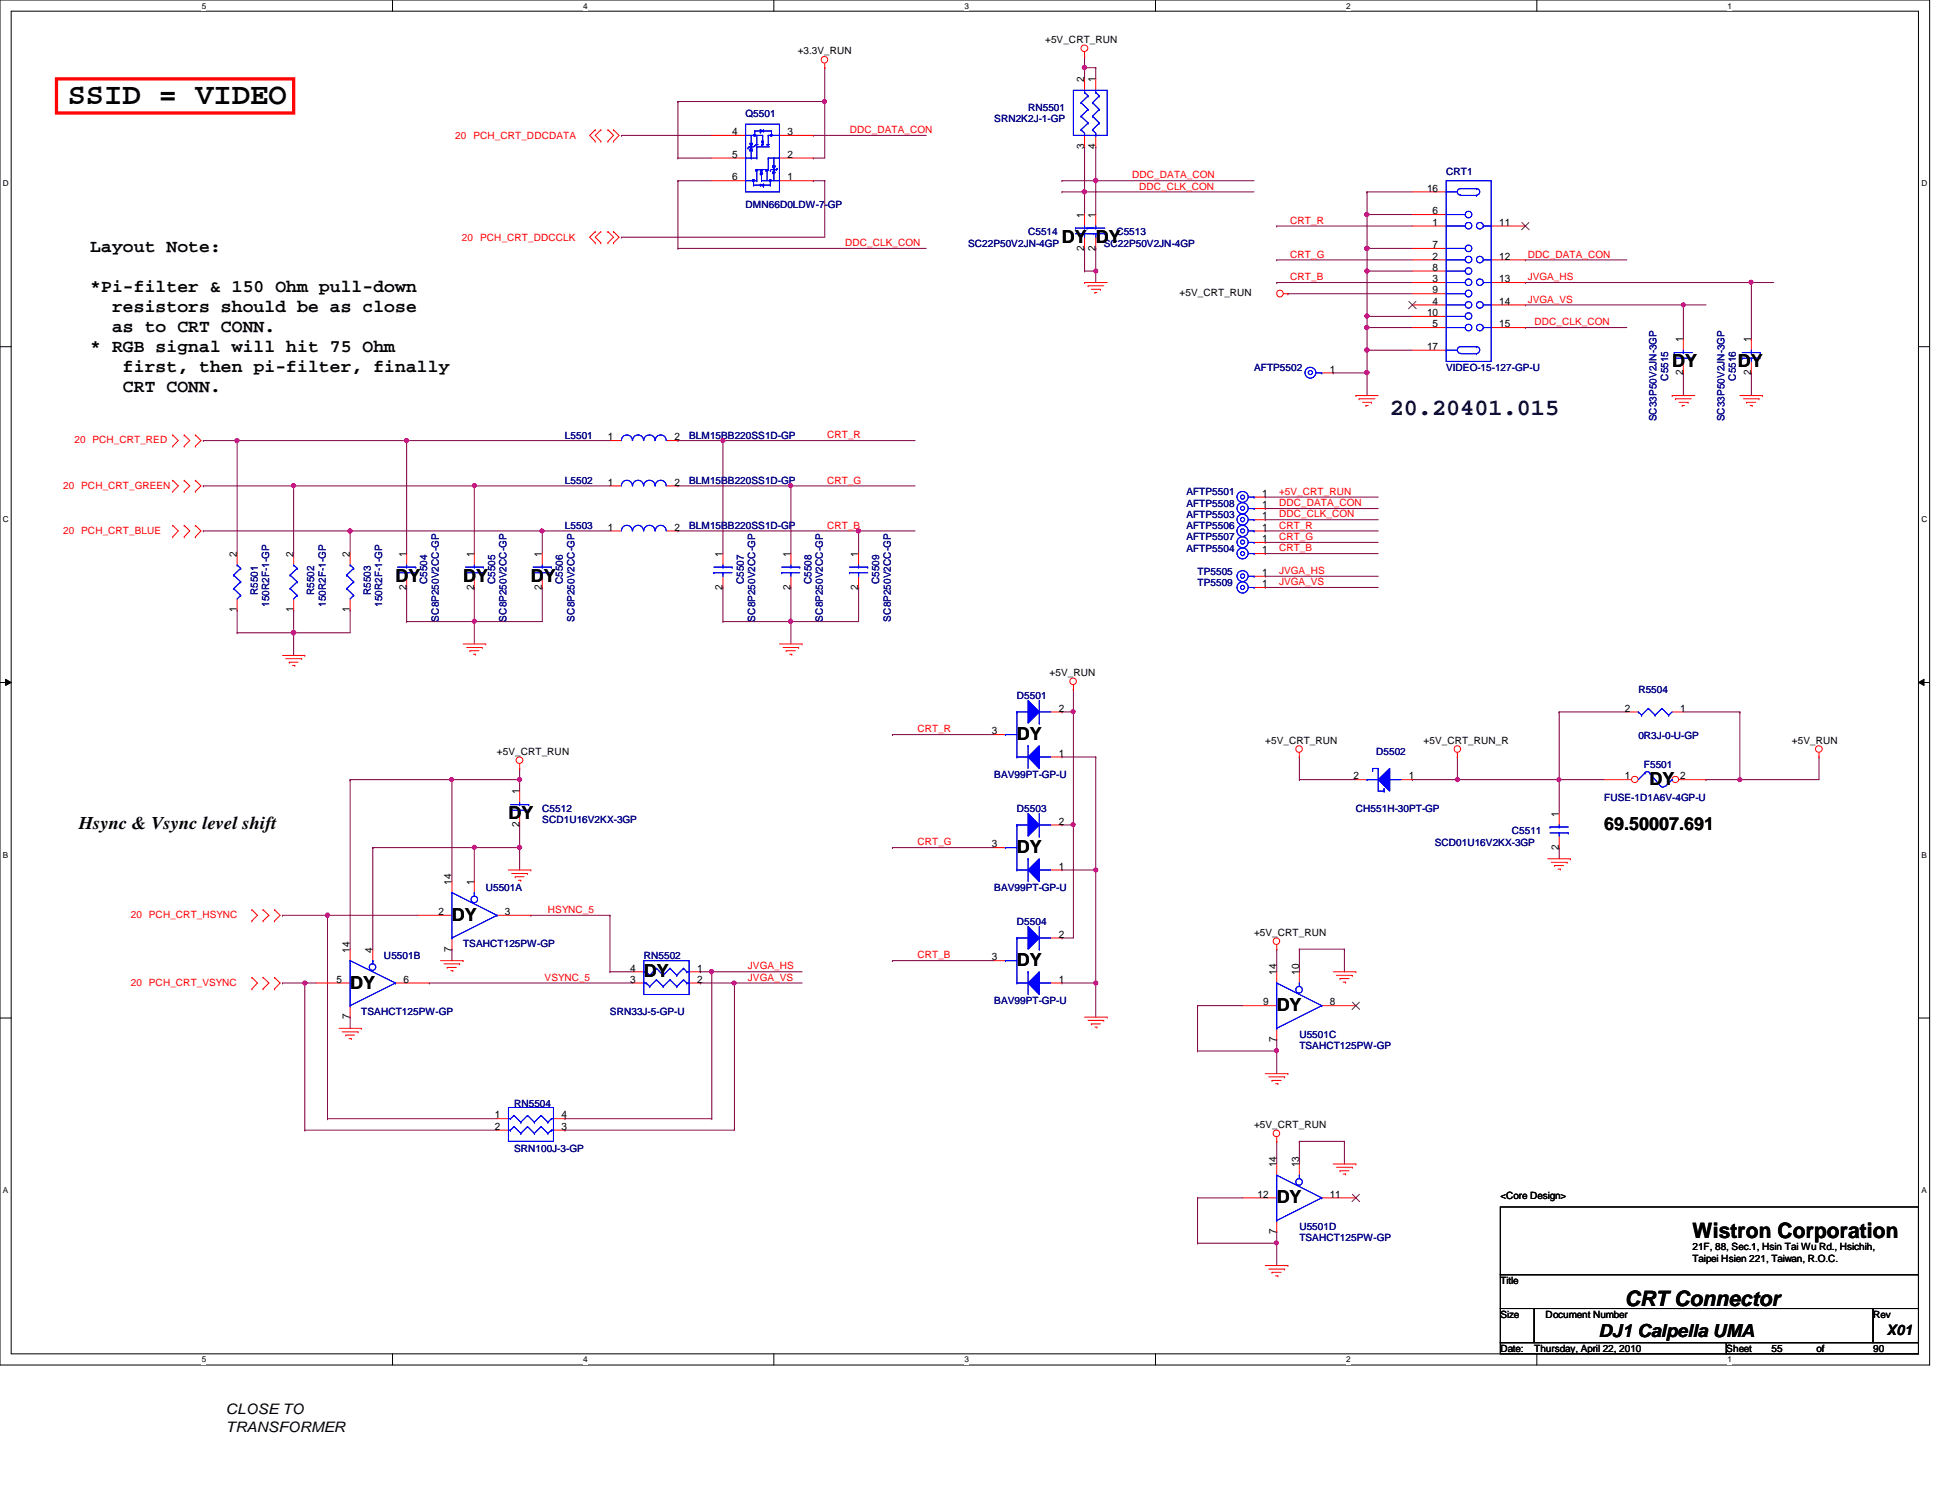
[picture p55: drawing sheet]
<svg xmlns="http://www.w3.org/2000/svg" width="279mm" height="216mm" viewBox="0 0 279 216" stroke-linecap="round" stroke-linejoin="round" font-family="sans-serif">
<defs><g id="words">
<text font-size="4.4" x="9.7" y="15">SSID = VIDEO</text>
<text font-size="3.4" fill="#000040" x="199.9" y="59.7">20.20401.015</text>
<g font-size="3">
<text x="243.5" y="178.1">Wistron Corporation</text>
<text x="233.8" y="187.8">CRT Connector</text>
</g>
<g font-size="2.6">
<text x="152.8" y="34.9">DY DY</text>
<text x="13" y="36.2">Layout Note:</text>
<text x="13" y="42">*Pi-filter &amp; 150 Ohm pull-down</text>
<text x="16.1" y="44.9">resistors should be as close</text>
<text x="16.1" y="47.8">as to CRT CONN.</text>
<text x="13" y="50.6">* RGB signal will hit 75 Ohm</text>
<text x="17.7" y="53.5">first, then pi-filter, finally</text>
<text x="240.6" y="52.8">DY</text>
<text x="250" y="52.8">DY</text>
<text x="17.7" y="56.4">CRT CONN.</text>
<text x="56.9" y="83.7">DY</text>
<text x="66.6" y="83.7">DY</text>
<text x="76.4" y="83.7">DY</text>
<text x="146.3" y="106.4">DY</text>
<text x="237.3" y="112.9">DY</text>
<text x="11.3" y="119.3">Hsync &amp; Vsync level shift</text>
<text x="73.2" y="117.8">DY</text>
<text x="230.8" y="119.4">69.50007.691</text>
<text x="146.3" y="122.7">DY</text>
<text x="65" y="132.5">DY</text>
<text x="50.4" y="142.2">DY</text>
<text x="92.6" y="140.6">DY</text>
<text x="146.3" y="138.9">DY</text>
<text x="183.7" y="145.5">DY</text>
<text x="183.7" y="173.1">DY</text>
<text x="230" y="192.4">DJ1 Calpella UMA</text>
</g>
<g font-size="2.1">
<text x="271.4" y="192.1">X01</text>
<text x="32.5" y="203.5">CLOSE TO</text>
<text x="32.5" y="205.9">TRANSFORMER</text>
</g>
<g font-size="1.5">
<text x="156" y="11.9" transform="rotate(-90 156 11.9)">2</text>
<text x="157.6" y="11.9" transform="rotate(-90 157.6 11.9)">1</text>
<text x="105.3" y="19.4">4</text>
<text x="105.3" y="22.7">5</text>
<text x="113.3" y="22.7">2</text>
<text x="113.3" y="19.4">3</text>
<text x="156" y="21.4" transform="rotate(-90 156 21.4)">3</text>
<text x="157.6" y="21.4" transform="rotate(-90 157.6 21.4)">4</text>
<text x="105.3" y="26">6</text>
<text x="113.3" y="26">1</text>
<text x="205.3" y="27.6">16</text>
<text x="156" y="31.4" transform="rotate(-90 156 31.4)">1</text>
<text x="157.6" y="31.4" transform="rotate(-90 157.6 31.4)">1</text>
<text x="206.1" y="32.5">1</text>
<text x="206.1" y="30.8">6</text>
<text x="206.1" y="35.7">7</text>
<text x="215.7" y="32.5">11</text>
<text x="156" y="36.1" transform="rotate(-90 156 36.1)">2</text>
<text x="157.6" y="36.1" transform="rotate(-90 157.6 36.1)">2</text>
<text x="206.1" y="37.3">2</text>
<text x="206.1" y="40.6">3</text>
<text x="206.1" y="38.9">8</text>
<text x="215.7" y="37.3">12</text>
<text x="215.7" y="40.6">13</text>
<text x="205.3" y="45.5">10</text>
<text x="206.1" y="43.8">4</text>
<text x="206.1" y="47.1">5</text>
<text x="206.1" y="42.2">9</text>
<text x="215.7" y="43.8">14</text>
<text x="215.7" y="47.1">15</text>
<text x="191.3" y="53.6">1</text>
<text x="205.3" y="50.3">17</text>
<text x="242.1" y="53.9" transform="rotate(-90 242.1 53.9)">2</text>
<text x="242.1" y="49.2" transform="rotate(-90 242.1 49.2)">1</text>
<text x="251.9" y="53.9" transform="rotate(-90 251.9 53.9)">2</text>
<text x="251.9" y="49.2" transform="rotate(-90 251.9 49.2)">1</text>
<text x="87.5" y="63.3">1</text>
<text x="97" y="63.3">2</text>
<text x="87.5" y="69.8">1</text>
<text x="97" y="69.8">2</text>
<text x="181.6" y="71.5">1</text>
<text x="87.5" y="76.3">1</text>
<text x="97" y="76.3">2</text>
<text x="181.6" y="76.3">1</text>
<text x="181.6" y="74.7">1</text>
<text x="181.6" y="73.1">1</text>
<text x="181.6" y="78">1</text>
<text x="34.1" y="80.1" transform="rotate(-90 34.1 80.1)">2</text>
<text x="42.2" y="80.1" transform="rotate(-90 42.2 80.1)">2</text>
<text x="50.3" y="80.1" transform="rotate(-90 50.3 80.1)">2</text>
<text x="58.5" y="80.1" transform="rotate(-90 58.5 80.1)">1</text>
<text x="68.2" y="80.1" transform="rotate(-90 68.2 80.1)">1</text>
<text x="78" y="80.1" transform="rotate(-90 78 80.1)">1</text>
<text x="104" y="80.1" transform="rotate(-90 104 80.1)">1</text>
<text x="113.7" y="80.1" transform="rotate(-90 113.7 80.1)">1</text>
<text x="123.5" y="80.1" transform="rotate(-90 123.5 80.1)">1</text>
<text x="181.6" y="82.8">1</text>
<text x="181.6" y="79.6">1</text>
<text x="34.1" y="88.1" transform="rotate(-90 34.1 88.1)">1</text>
<text x="42.2" y="88.1" transform="rotate(-90 42.2 88.1)">1</text>
<text x="50.3" y="88.1" transform="rotate(-90 50.3 88.1)">1</text>
<text x="58.5" y="84.8" transform="rotate(-90 58.5 84.8)">2</text>
<text x="68.2" y="84.8" transform="rotate(-90 68.2 84.8)">2</text>
<text x="78" y="84.8" transform="rotate(-90 78 84.8)">2</text>
<text x="104" y="84.8" transform="rotate(-90 104 84.8)">2</text>
<text x="113.7" y="84.8" transform="rotate(-90 113.7 84.8)">2</text>
<text x="123.5" y="84.8" transform="rotate(-90 123.5 84.8)">2</text>
<text x="181.6" y="84.5">1</text>
<text x="142.7" y="105.6">3</text>
<text x="152.3" y="102.4">2</text>
<text x="233.8" y="102.4">2</text>
<text x="241.7" y="102.4">1</text>
<text x="152.3" y="108.8">1</text>
<text x="194.7" y="112.1">2</text>
<text x="202.7" y="112.1">1</text>
<text x="233.8" y="112.1">1</text>
<text x="241.7" y="112.1">2</text>
<text x="74.7" y="119" transform="rotate(-90 74.7 119)">2</text>
<text x="74.7" y="114.3" transform="rotate(-90 74.7 114.3)">1</text>
<text x="152.3" y="118.6">2</text>
<text x="224.3" y="117.5" transform="rotate(-90 224.3 117.5)">1</text>
<text x="142.7" y="121.9">3</text>
<text x="152.3" y="125.1">1</text>
<text x="224.3" y="122.2" transform="rotate(-90 224.3 122.2)">2</text>
<text x="63.1" y="131.6">2</text>
<text x="65" y="127.3" transform="rotate(-90 65 127.3)">14</text>
<text x="68.2" y="127.3" transform="rotate(-90 68.2 127.3)">1</text>
<text x="72.6" y="131.6">3</text>
<text x="50.3" y="137" transform="rotate(-90 50.3 137)">14</text>
<text x="53.6" y="137" transform="rotate(-90 53.6 137)">4</text>
<text x="65" y="136.9" transform="rotate(-90 65 136.9)">7</text>
<text x="152.3" y="134.9">2</text>
<text x="48.4" y="141.4">5</text>
<text x="58" y="141.4">6</text>
<text x="90.7" y="141.4">3</text>
<text x="90.7" y="139.7">4</text>
<text x="100.3" y="139.7">1</text>
<text x="100.3" y="141.4">2</text>
<text x="142.7" y="138.1">3</text>
<text x="152.3" y="141.4">1</text>
<text x="183.6" y="140.3" transform="rotate(-90 183.6 140.3)">14</text>
<text x="186.9" y="140.3" transform="rotate(-90 186.9 140.3)">10</text>
<text x="50.3" y="146.6" transform="rotate(-90 50.3 146.6)">7</text>
<text x="181.7" y="144.6">9</text>
<text x="183.6" y="149.9" transform="rotate(-90 183.6 149.9)">7</text>
<text x="191.3" y="144.6">8</text>
<text x="71.2" y="160.9">1</text>
<text x="80.8" y="160.9">4</text>
<text x="71.2" y="162.5">2</text>
<text x="80.8" y="162.5">3</text>
<text x="183.6" y="167.9" transform="rotate(-90 183.6 167.9)">14</text>
<text x="186.9" y="167.9" transform="rotate(-90 186.9 167.9)">13</text>
<text x="180.9" y="172.3">12</text>
<text x="191.3" y="172.3">11</text>
<text x="183.6" y="177.5" transform="rotate(-90 183.6 177.5)">7</text>
</g>
<g font-size="1.4">
<text x="114.8" y="7.8">+3.3V_RUN</text>
<text x="150.4" y="6.2">+5V_CRT_RUN</text>
<text x="169.7" y="42.6">+5V_CRT_RUN</text>
<text x="151" y="97.2">+5V_RUN</text>
<text x="182" y="107">+5V_CRT_RUN</text>
<text x="204.8" y="107">+5V_CRT_RUN_R</text>
<text x="257.8" y="107">+5V_RUN</text>
<text x="71.5" y="108.6">+5V_CRT_RUN</text>
<text x="180.4" y="134.6">+5V_CRT_RUN</text>
<text x="180.4" y="162.3">+5V_CRT_RUN</text>
<text x="215.9" y="172.5">&lt;Core Design&gt;</text>
<text x="243.5" y="179.8">21F, 88, Sec.1, Hsin Tai Wu Rd., Hsichih,</text>
<text x="215.9" y="184.7">Title</text>
<text x="243.5" y="181.5">Taipei Hsien 221, Taiwan, R.O.C.</text>
<text x="215.9" y="189.6">Size</text>
<text x="222.4" y="189.6">Document Number</text>
<text x="269.5" y="189.6">Rev</text>
<text x="215.9" y="194.5">Date:</text>
<text x="220.7" y="194.5">Thursday, April 22, 2010</text>
<text x="248.4" y="194.5">Sheet</text>
<text x="254.9" y="194.5">55</text>
<text x="261.4" y="194.5">of</text>
<text x="269.5" y="194.5">90</text>
</g>
<g font-size="1.4" fill="#000080">
<text x="107.3" y="16.8">Q5501</text>
<text x="143" y="17.6">SRN2K2J-1-GP</text>
<text x="147.9" y="16">RN5501</text>
<text x="107.3" y="29.9">DMN66D0LDW-7-GP</text>
<text x="208.1" y="25.2">CRT1</text>
<text x="139.3" y="35.5">SC22P50V2JN-4GP</text>
<text x="147.9" y="33.9">C5514</text>
<text x="158.8" y="35.5">SC22P50V2JN-4GP</text>
<text x="160.6" y="33.9">C5513</text>
<text x="180.4" y="53.3">AFTP5502</text>
<text x="208.1" y="53.3">VIDEO-15-127-GP-U</text>
<text x="240" y="54.8" transform="rotate(-90 240 54.8)">C5515</text>
<text x="249.7" y="54.8" transform="rotate(-90 249.7 54.8)">C5516</text>
<text x="81.3" y="63.1">L5501</text>
<text x="99.1" y="63.1">BLM15BB220SS1D-GP</text>
<text x="238.3" y="60.6" transform="rotate(-90 238.3 60.6)">SC33P50V2JN-3GP</text>
<text x="248.1" y="60.6" transform="rotate(-90 248.1 60.6)">SC33P50V2JN-3GP</text>
<text x="81.3" y="69.6">L5502</text>
<text x="99.1" y="69.6">BLM15BB220SS1D-GP</text>
<text x="170.7" y="71.2">AFTP5501</text>
<text x="81.3" y="76.1">L5503</text>
<text x="99.1" y="76.1">BLM15BB220SS1D-GP</text>
<text x="170.7" y="76.1">AFTP5506</text>
<text x="170.7" y="74.5">AFTP5503</text>
<text x="170.7" y="72.9">AFTP5508</text>
<text x="170.7" y="77.7">AFTP5507</text>
<text x="170.7" y="79.4">AFTP5504</text>
<text x="172.3" y="82.6">TP5505</text>
<text x="37.1" y="85.6" transform="rotate(-90 37.1 85.6)">R5501</text>
<text x="38.7" y="87.3" transform="rotate(-90 38.7 87.3)">150R2F-1-GP</text>
<text x="45.2" y="85.6" transform="rotate(-90 45.2 85.6)">R5502</text>
<text x="46.9" y="87.3" transform="rotate(-90 46.9 87.3)">150R2F-1-GP</text>
<text x="53.3" y="85.6" transform="rotate(-90 53.3 85.6)">R5503</text>
<text x="55" y="87.3" transform="rotate(-90 55 87.3)">150R2F-1-GP</text>
<text x="61.5" y="84" transform="rotate(-90 61.5 84)">C5504</text>
<text x="63.1" y="89.4" transform="rotate(-90 63.1 89.4)">SC8P250V2CC-GP</text>
<text x="71.2" y="84" transform="rotate(-90 71.2 84)">C5505</text>
<text x="72.9" y="89.4" transform="rotate(-90 72.9 89.4)">SC8P250V2CC-GP</text>
<text x="81" y="84" transform="rotate(-90 81 84)">C5506</text>
<text x="82.6" y="89.4" transform="rotate(-90 82.6 89.4)">SC8P250V2CC-GP</text>
<text x="107" y="84" transform="rotate(-90 107 84)">C5507</text>
<text x="108.6" y="89.4" transform="rotate(-90 108.6 89.4)">SC8P250V2CC-GP</text>
<text x="116.8" y="84" transform="rotate(-90 116.8 84)">C5508</text>
<text x="118.4" y="89.4" transform="rotate(-90 118.4 89.4)">SC8P250V2CC-GP</text>
<text x="126.5" y="84" transform="rotate(-90 126.5 84)">C5509</text>
<text x="128.1" y="89.4" transform="rotate(-90 128.1 89.4)">SC8P250V2CC-GP</text>
<text x="172.3" y="84.2">TP5509</text>
<text x="146.3" y="100.5">D5501</text>
<text x="235.7" y="99.7">R5504</text>
<text x="235.7" y="106.3">0R3J-0-U-GP</text>
<text x="143" y="111.9">BAV99PT-GP-U</text>
<text x="198" y="108.6">D5502</text>
<text x="236.5" y="110.4">F5501</text>
<text x="78" y="116.8">C5512</text>
<text x="78" y="118.4">SCD1U16V2KX-3GP</text>
<text x="146.3" y="116.8">D5503</text>
<text x="195.1" y="116.8">CH551H-30PT-GP</text>
<text x="230.8" y="115.1">FUSE-1D1A6V-4GP-U</text>
<text x="206.4" y="121.6">SCD01U16V2KX-3GP</text>
<text x="217.5" y="120">C5511</text>
<text x="69.9" y="128.1">U5501A</text>
<text x="143" y="128.1">BAV99PT-GP-U</text>
<text x="55.2" y="137.9">U5501B</text>
<text x="66.6" y="136.3">TSAHCT125PW-GP</text>
<text x="92.6" y="137.9">RN5502</text>
<text x="146.3" y="133">D5504</text>
<text x="52" y="146">TSAHCT125PW-GP</text>
<text x="87.8" y="146">SRN33J-5-GP-U</text>
<text x="143" y="144.4">BAV99PT-GP-U</text>
<text x="186.9" y="149.3">U5501C</text>
<text x="186.9" y="150.9">TSAHCT125PW-GP</text>
<text x="74" y="159.2">RN5504</text>
<text x="74" y="165.7">SRN100J-3-GP</text>
<text x="186.9" y="176.9">U5501D</text>
<text x="186.9" y="178.5">TSAHCT125PW-GP</text>
</g>
<g font-size="1.4" fill="#f00">
<text x="65.5" y="20">20</text>
<text x="68.1" y="20">PCH_CRT_DDCDATA</text>
<text x="122.3" y="19.1">DDC_DATA_CON</text>
<text x="162.9" y="25.7">DDC_DATA_CON</text>
<text x="163.9" y="27.3">DDC_CLK_CON</text>
<text x="66.5" y="34.7">20</text>
<text x="69.1" y="34.7">PCH_CRT_DDCCLK</text>
<text x="121.6" y="35.4">DDC_CLK_CON</text>
<text x="185.6" y="32.2">CRT_R</text>
<text x="185.6" y="40.3">CRT_B</text>
<text x="185.6" y="37">CRT_G</text>
<text x="219.8" y="37">DDC_DATA_CON</text>
<text x="219.8" y="40.3">JVGA_HS</text>
<text x="219.8" y="43.5">JVGA_VS</text>
<text x="220.8" y="46.8">DDC_CLK_CON</text>
<text x="10.7" y="63.8">20 PCH_CRT_RED</text>
<text x="119" y="63">CRT_R</text>
<text x="9.1" y="70.3">20 PCH_CRT_GREEN</text>
<text x="119" y="69.6">CRT_G</text>
<text x="184" y="71.2">+5V_CRT_RUN</text>
<text x="9.1" y="76.8">20 PCH_CRT_BLUE</text>
<text x="119" y="76">CRT_B</text>
<text x="184" y="72.8">DDC_DATA_CON</text>
<text x="184" y="74.4">DDC_CLK_CON</text>
<text x="184" y="76">CRT_R</text>
<text x="184" y="77.7">CRT_G</text>
<text x="184" y="82.5">JVGA_HS</text>
<text x="184" y="79.3">CRT_B</text>
<text x="184" y="84.2">JVGA_VS</text>
<text x="132" y="105.3">CRT_R</text>
<text x="132" y="121.6">CRT_G</text>
<text x="78.8" y="131.3">HSYNC_5</text>
<text x="18.8" y="132">20 PCH_CRT_HSYNC</text>
<text x="132" y="137.8">CRT_B</text>
<text x="18.8" y="141.8">20 PCH_CRT_VSYNC</text>
<text x="78.4" y="141.1">VSYNC_5</text>
<text x="107.6" y="141.1">JVGA_VS</text>
<text x="107.6" y="139.4">JVGA_HS</text>
</g>
<g font-size="1.2">
<text x="29" y="1.2">5</text>
<text x="83.9" y="1.2">4</text>
<text x="138.8" y="1.2">3</text>
<text x="193.7" y="1.2">2</text>
<text x="248.5" y="1.2">1</text>
<text x=".4" y="26.8">D</text>
<text x="276.4" y="26.8">D</text>
<text x=".4" y="75.1">C</text>
<text x="276.4" y="75.1">C</text>
<text x=".4" y="123.4">B</text>
<text x="276.4" y="123.4">B</text>
<text x=".4" y="171.6">A</text>
<text x="276.4" y="171.6">A</text>
<text x="29" y="196">5</text>
<text x="83.9" y="196">4</text>
<text x="138.8" y="196">3</text>
<text x="193.7" y="196">2</text>
<text x="248.5" y="196">1</text>
</g>
</g></defs>
<path d="M0 0h277.6v196.3h-277.6zM1.6 1.6h274.4v193.1h-274.4z" fill="none" stroke="#000" stroke-width=".14"/>
<g fill="#fff">
<path d="M29 .2h.6v1.3h-.6z"/>
<path d="M29 194.9h.6v1.3h-.6z"/>
</g>
<path d="M56.5 0v1.6M56.5 194.7v1.6" fill="none" stroke="#000" stroke-width=".14"/>
<g fill="#fff">
<path d="M83.9 .2h.6v1.3h-.6z"/>
<path d="M83.9 194.9h.6v1.3h-.6z"/>
</g>
<path d="M111.3 0v1.6M111.3 194.7v1.6" fill="none" stroke="#000" stroke-width=".14"/>
<g fill="#fff">
<path d="M138.8 .2h.6v1.3h-.6z"/>
<path d="M138.8 194.9h.6v1.3h-.6z"/>
</g>
<path d="M166.2 0v1.6M166.2 194.7v1.6" fill="none" stroke="#000" stroke-width=".14"/>
<g fill="#fff">
<path d="M193.7 .2h.6v1.3h-.6z"/>
<path d="M193.7 194.9h.6v1.3h-.6z"/>
</g>
<path d="M221.1 0v1.6M221.1 194.7v1.6" fill="none" stroke="#000" stroke-width=".14"/>
<g fill="#fff">
<path d="M248.5 .2h.6v1.3h-.6z"/>
<path d="M248.5 194.9h.6v1.3h-.6z"/>
<path d="M.4 25.7h.8v1.4h-.8z"/>
<path d="M276.4 25.7h.8v1.4h-.8z"/>
<path d="M.4 74h.8v1.3h-.8z"/>
<path d="M276.4 74h.8v1.3h-.8z"/>
</g>
<path d="M0 49.9h1.6M276 49.9h1.6" fill="none" stroke="#000" stroke-width=".14"/>
<g fill="#fff">
<path d="M.4 122.3h.7v1.3h-.7z"/>
<path d="M276.4 122.3h.8v1.3h-.8z"/>
</g>
<path d="M0 98.2h1.6M.8 97.7l.8 .5-.8 .4zM276 98.2l.8-.5v.9zM276 98.2h1.6" fill="none" stroke="#000" stroke-width=".14"/>
<path d="M.8 97.7l.8 .5-.8 .4zM276 98.2l.8-.5v.9z" fill="#000"/>
<g fill="#fff">
<path d="M.4 170.6h.7v1.3h-.7z"/>
<path d="M276.4 170.6h.8v1.3h-.8z"/>
</g>
<path d="M0 146.4h1.6M276 146.4h1.6" fill="none" stroke="#000" stroke-width=".14"/>
<path d="M34.1 63.4h.1M34.1 63.4h24.4M58.5 89.4h.1M68.2 84.5h.1M68.2 84.5v4.9h-9.7M104 89.4h.1M104 89.4h9.8" fill="none" stroke="#800040" stroke-width=".14"/>
<circle cx="34.1" cy="63.4" r=".31" fill="#f0f"/>
<circle cx="34.1" cy="63.4" r=".31" fill="none" stroke="#f0f" stroke-width=".14"/>
<path d="M42.2 69.9h.1M42.2 69.9h26" fill="none" stroke="#800040" stroke-width=".14"/>
<circle cx="42.2" cy="69.8" r=".31" fill="#f0f"/>
<circle cx="42.2" cy="69.8" r=".31" fill="none" stroke="#f0f" stroke-width=".14"/>
<path d="M68.2 89.4h.1M78 84.5h.1M78 84.5v4.9h-9.8" fill="none" stroke="#800040" stroke-width=".14"/>
<circle cx="68.2" cy="89.4" r=".3" fill="#f0f"/>
<circle cx="68.2" cy="89.4" r=".3" fill="none" stroke="#f0f" stroke-width=".14"/>
<path d="M58.5 63.4h.1M58.5 63.4h29.3M78 76.4h.1M78 76.4v3.2" fill="none" stroke="#800040" stroke-width=".14"/>
<circle cx="58.5" cy="63.4" r=".31" fill="#f0f"/>
<circle cx="58.5" cy="63.4" r=".31" fill="none" stroke="#f0f" stroke-width=".14"/>
<path d="M58.5 63.4h.1M58.5 63.4v16.2M78 76.4h.1M78 76.4h9.8" fill="none" stroke="#800040" stroke-width=".14"/>
<circle cx="78" cy="76.4" r=".3" fill="#f0f"/>
<circle cx="78" cy="76.4" r=".3" fill="none" stroke="#f0f" stroke-width=".14"/>
<path d="M50.4 76.4h.1M50.4 76.4h27.6" fill="none" stroke="#800040" stroke-width=".14"/>
<circle cx="50.4" cy="76.4" r=".31" fill="#f0f"/>
<circle cx="50.4" cy="76.4" r=".31" fill="none" stroke="#f0f" stroke-width=".14"/>
<path d="M104 63.4h.1M104 63.4h27.7M113.8 69.9h.1M113.8 69.9h17.9M123.5 76.4h.1M123.5 76.4v3.2M68.2 89.4h.1M68.2 89.4v3.2M113.8 84.5h.1M113.8 89.4h.1M113.8 84.5v4.9M113.8 89.4h9.7" fill="none" stroke="#800040" stroke-width=".14"/>
<circle cx="104" cy="63.4" r=".3" fill="#f0f"/>
<circle cx="104" cy="63.4" r=".3" fill="none" stroke="#f0f" stroke-width=".14"/>
<path d="M29.3 76.4h.1M29.3 69.9h.1M29.3 76.4h21.1M29.3 69.9h12.9M50.4 76.4h.1M50.4 76.4v3.2M68.2 69.9h.1M68.2 69.9h19.6M104 63.4h.1M104 63.4v16.2" fill="none" stroke="#800040" stroke-width=".14"/>
<circle cx="68.2" cy="69.8" r=".3" fill="#f0f"/>
<circle cx="68.2" cy="69.8" r=".3" fill="none" stroke="#f0f" stroke-width=".14"/>
<path d="M29.3 63.4h.1M29.3 63.4h4.8M34.1 63.4h.1M34.1 63.4v16.2M42.2 69.9h.1M42.2 69.9v9.7M123.5 76.4h.1M123.5 76.4h8.2" fill="none" stroke="#800040" stroke-width=".14"/>
<circle cx="123.5" cy="76.4" r=".31" fill="#f0f"/>
<circle cx="123.5" cy="76.4" r=".31" fill="none" stroke="#f0f" stroke-width=".14"/>
<path d="M113.8 89.4h.1M113.8 89.4v3.2M123.5 84.5h.1M123.5 84.5v4.9" fill="none" stroke="#800040" stroke-width=".14"/>
<circle cx="113.8" cy="89.4" r=".3" fill="#f0f"/>
<circle cx="113.8" cy="89.4" r=".3" fill="none" stroke="#f0f" stroke-width=".14"/>
<path d="M68.2 69.9h.1M68.2 69.9v9.7M97.5 63.4h.1M97.5 69.9h.1M97.5 63.4h6.5M97.5 69.9h16.3M113.8 69.9h.1M113.8 69.9v9.7M58.5 84.5h.1M58.5 84.5v4.9M104 84.5h.1M104 84.5v4.9" fill="none" stroke="#800040" stroke-width=".14"/>
<circle cx="113.8" cy="69.8" r=".3" fill="#f0f"/>
<circle cx="113.8" cy="69.8" r=".3" fill="none" stroke="#f0f" stroke-width=".14"/>
<path d="M97.5 76.4h.1M97.5 76.4h26M74.8 112.1h.1M74.8 112.1v1.7" fill="none" stroke="#800040" stroke-width=".14"/>
<circle cx="74.7" cy="112.1" r=".31" fill="#f0f"/>
<circle cx="74.7" cy="112.1" r=".31" fill="none" stroke="#f0f" stroke-width=".14"/>
<g fill="none" stroke="#800040" stroke-width=".14">
<path d="M65 112.1h.1M65 112.1v14.7M65 112.1h9.8M53.6 121.9h.1M53.6 121.9h14.6M53.6 121.9v14.6M65 136.5h.1M65 136.5v1.7M74.8 121.9h.1M74.8 121.9v3.2M76.4 131.7h.1M76.4 131.7h11.4"/>
<path d="M50.4 146.3h.1M50.4 146.3v1.6M61.8 141.4h.1M61.8 141.4h29.2"/>
</g>
<circle cx="65" cy="112.1" r=".3" fill="#f0f"/>
<circle cx="65" cy="112.1" r=".3" fill="none" stroke="#f0f" stroke-width=".14"/>
<path d="M50.4 112.1h.1M50.4 112.1h14.6M50.4 112.1v24.4M47.1 131.7h.1M47.1 131.7h13M68.2 121.9h.1M68.2 121.9v4.9M68.2 121.9h6.6M102.4 139.8h.1M102.4 139.8h13M105.7 141.4h.1M105.7 141.4h9.7" fill="none" stroke="#800040" stroke-width=".14"/>
<circle cx="74.7" cy="121.9" r=".31" fill="#f0f"/>
<circle cx="74.7" cy="121.9" r=".31" fill="none" stroke="#f0f" stroke-width=".14"/>
<circle cx="68.2" cy="121.9" r=".3" fill="#f0f"/>
<circle cx="68.2" cy="121.9" r=".3" fill="none" stroke="#f0f" stroke-width=".14"/>
<g fill="none" stroke="#800040" stroke-width=".14">
<path d="M74.8 118.7h.1M74.8 110.5h.1M74.8 110.5v1.6M74.8 118.7v3.2M128.4 105.7h.1M128.4 105.7h14.6M154.4 102.4h.1M154.4 102.4v16.3M87.8 139.8h.1M87.8 131.7h.1M87.8 139.8h3.2M87.8 131.7v8.1"/>
<path d="M128.4 138.2h.1M128.4 121.9h.1M128.4 138.2h14.6M128.4 121.9h14.6M152.8 134.9h.1M152.8 134.9h1.6"/>
</g>
<circle cx="154.4" cy="102.4" r=".3" fill="#f0f"/>
<circle cx="154.4" cy="102.4" r=".3" fill="none" stroke="#f0f" stroke-width=".14"/>
<path d="M154.4 118.7h.1M154.4 118.7v16.2" fill="none" stroke="#800040" stroke-width=".14"/>
<circle cx="154.4" cy="118.6" r=".3" fill="#f0f"/>
<circle cx="154.4" cy="118.6" r=".3" fill="none" stroke="#f0f" stroke-width=".14"/>
<path d="M157.6 108.9h.1M157.6 108.9v16.2" fill="none" stroke="#800040" stroke-width=".14"/>
<circle cx="157.7" cy="125.1" r=".3" fill="#f0f"/>
<circle cx="157.7" cy="125.1" r=".3" fill="none" stroke="#f0f" stroke-width=".14"/>
<path d="M152.8 108.9h.1M152.8 102.4h.1M152.8 118.7h.1M152.8 108.9h4.8M152.8 102.4h1.6M152.8 118.7h1.6M152.8 125.1h.1M152.8 125.1h4.8M157.6 125.1h.1M157.6 125.1v21.2M157.6 141.4h.1" fill="none" stroke="#800040" stroke-width=".14"/>
<circle cx="157.7" cy="141.4" r=".3" fill="#f0f"/>
<circle cx="157.7" cy="141.4" r=".3" fill="none" stroke="#f0f" stroke-width=".14"/>
<g fill="none" stroke="#800040" stroke-width=".14">
<path d="M154.4 99.1h.1M154.4 99.1v3.3M261.7 108.9h.1M261.7 108.9v3.2M183.7 136.5h.1M183.7 136.5v3.3M186.9 136.5h.1M186.9 136.5v3.3M186.9 136.5h6.5M193.4 136.5h.1M193.4 136.5v3.3M152.8 141.4h.1"/>
<path d="M152.8 141.4h4.8M172.3 144.7h.1M172.3 151.2h.1M172.3 144.7h6.5M172.3 144.7v6.5M172.3 151.2h11.4M183.7 151.2h.1M183.7 149.5h.1M183.7 149.5v4.9"/>
</g>
<circle cx="183.6" cy="151.1" r=".3" fill="#f0f"/>
<circle cx="183.6" cy="151.1" r=".3" fill="none" stroke="#f0f" stroke-width=".14"/>
<g fill="none" stroke="#800040" stroke-width=".14">
<path d="M172.3 172.3h.1M172.3 178.8h.1M172.3 172.3h6.5M172.3 172.3v6.5M172.3 178.8h11.4M183.7 178.8h.1M183.7 164.2h.1M183.7 177.2h.1M183.7 164.2v3.2M183.7 177.2v4.8M186.9 164.2h.1M186.9 164.2v3.2"/>
<path d="M186.9 164.2h6.5M193.4 164.2h.1M193.4 164.2v3.2"/>
</g>
<circle cx="183.6" cy="178.8" r=".3" fill="#f0f"/>
<circle cx="183.6" cy="178.8" r=".3" fill="none" stroke="#f0f" stroke-width=".14"/>
<path d="M152.8 27.6h.1M152.8 27.6h3.2M157.6 35.7h.1M157.6 21.1h.1M157.6 26h.1M157.6 21.1v9.8M157.6 35.7v3.3M157.6 26h22.8M182 82.9h.1M182 84.5h.1M182 82.9h16.3M182 84.5h16.3" fill="none" stroke="#800040" stroke-width=".14"/>
<circle cx="157.6" cy="26" r=".31" fill="#f0f"/>
<circle cx="157.6" cy="26" r=".31" fill="none" stroke="#f0f" stroke-width=".14"/>
<path d="M156 9.7h.1M156 9.7h1.6M156 9.7v1.6M157.6 9.7h.1M157.6 9.7v1.6M152.8 26h.1M152.8 26h4.8M157.6 39h.1M157.6 39v1.6" fill="none" stroke="#800040" stroke-width=".14"/>
<circle cx="156" cy="9.7" r=".32" fill="#f0f"/>
<circle cx="156" cy="9.7" r=".32" fill="none" stroke="#f0f" stroke-width=".14"/>
<path d="M156 27.6h.1M156 27.6v3.3" fill="none" stroke="#800040" stroke-width=".14"/>
<circle cx="156" cy="27.6" r=".31" fill="#f0f"/>
<circle cx="156" cy="27.6" r=".31" fill="none" stroke="#f0f" stroke-width=".14"/>
<path d="M156 8.1h.1M156 8.1v1.6M156 21.1h.1M156 27.6h.1M156 35.7h.1M156 39h.1M156 21.1v6.5M156 35.7v3.3M156 27.6h24.4M156 39h1.6" fill="none" stroke="#800040" stroke-width=".14"/>
<circle cx="157.7" cy="39" r=".3" fill="#f0f"/>
<circle cx="157.7" cy="39" r=".3" fill="none" stroke="#f0f" stroke-width=".14"/>
<g fill="none" stroke="#800040" stroke-width=".14">
<path d="M196.7 35.7h.1M196.7 35.7h6.5M182 71.5h.1M182 73.2h.1M182 74.8h.1M182 79.6h.1M182 76.4h.1M182 78h.1M182 71.5h16.3M182 73.2h16.3M182 74.8h16.3M182 79.6h16.3"/>
<path d="M182 76.4h16.3M182 78h16.3"/>
</g>
<circle cx="196.7" cy="35.7" r=".31" fill="#f0f"/>
<circle cx="196.7" cy="35.7" r=".31" fill="none" stroke="#f0f" stroke-width=".14"/>
<path d="M196.7 35.7h.1M196.7 35.7v3.3" fill="none" stroke="#800040" stroke-width=".14"/>
<circle cx="196.7" cy="35.7" r=".31" fill="#f0f"/>
<circle cx="196.7" cy="35.7" r=".31" fill="none" stroke="#f0f" stroke-width=".14"/>
<path d="M185.3 42.2h.1M185.3 42.2h17.9M196.7 45.5h.1M196.7 45.5v1.6" fill="none" stroke="#800040" stroke-width=".14"/>
<circle cx="196.7" cy="45.5" r=".31" fill="#f0f"/>
<circle cx="196.7" cy="45.5" r=".31" fill="none" stroke="#f0f" stroke-width=".14"/>
<path d="M196.7 39h.1M196.7 39h6.5M196.7 39v6.5M183.7 40.6h.1M183.7 40.6h19.5" fill="none" stroke="#800040" stroke-width=".14"/>
<circle cx="196.7" cy="39" r=".31" fill="#f0f"/>
<circle cx="196.7" cy="39" r=".31" fill="none" stroke="#f0f" stroke-width=".14"/>
<path d="M196.7 53.6h.1M196.7 53.6v3.3" fill="none" stroke="#800040" stroke-width=".14"/>
<circle cx="196.7" cy="53.6" r=".31" fill="#f0f"/>
<circle cx="196.7" cy="53.6" r=".31" fill="none" stroke="#f0f" stroke-width=".14"/>
<path d="M196.7 50.4h.1M196.7 50.4h6.5" fill="none" stroke="#800040" stroke-width=".14"/>
<circle cx="196.7" cy="50.4" r=".32" fill="#f0f"/>
<circle cx="196.7" cy="50.4" r=".32" fill="none" stroke="#f0f" stroke-width=".14"/>
<path d="M252 40.6h.1M252 40.6h3.2" fill="none" stroke="#800040" stroke-width=".14"/>
<circle cx="251.9" cy="40.6" r=".3" fill="#f0f"/>
<circle cx="251.9" cy="40.6" r=".3" fill="none" stroke="#f0f" stroke-width=".14"/>
<path d="M196.7 30.9h.1M196.7 30.9h6.5M252 53.6h.1M252 48.8h.1M252 40.6v8.2M252 53.6v3.3" fill="none" stroke="#800040" stroke-width=".14"/>
<circle cx="196.7" cy="30.9" r=".31" fill="#f0f"/>
<circle cx="196.7" cy="30.9" r=".31" fill="none" stroke="#f0f" stroke-width=".14"/>
<g fill="none" stroke="#800040" stroke-width=".14">
<path d="M183.7 32.5h.1M183.7 32.5h19.5M196.7 30.9h.1M196.7 27.6h.1M196.7 30.9v4.8M196.7 27.6h6.5M219.5 37.4h.1M219.5 37.4h14.6M191.8 53.6h.1M196.7 47.1h.1M196.7 50.4h.1M196.7 50.4v3.2h-4.9"/>
<path d="M196.7 47.1h6.5M219.5 47.1h.1M219.5 43.9h.1M219.5 47.1h14.6M219.5 43.9h25.9M242.2 53.6h.1M242.2 43.9h.1M242.2 43.9v4.9M242.2 53.6v3.3"/>
</g>
<circle cx="242.2" cy="43.9" r=".3" fill="#f0f"/>
<circle cx="242.2" cy="43.9" r=".3" fill="none" stroke="#f0f" stroke-width=".14"/>
<path d="M183.7 37.4h.1M183.7 37.4h19.5M196.7 45.5h.1M196.7 47.1h.1M196.7 45.5h6.5M196.7 47.1v3.3M219.5 40.6h.1M219.5 40.6h32.5" fill="none" stroke="#800040" stroke-width=".14"/>
<circle cx="196.7" cy="47.1" r=".31" fill="#f0f"/>
<circle cx="196.7" cy="47.1" r=".31" fill="none" stroke="#f0f" stroke-width=".14"/>
<path d="M196.7 27.6h.1M196.7 27.6v3.3M47.1 131.7v29.2M47.1 160.9h.1" fill="none" stroke="#800040" stroke-width=".14"/>
<circle cx="47.1" cy="131.6" r=".31" fill="#f0f"/>
<circle cx="47.1" cy="131.6" r=".31" fill="none" stroke="#f0f" stroke-width=".14"/>
<path d="M40.6 131.7h.1M40.6 131.7h6.5M102.4 139.8v21.1M47.1 160.9h.1M47.1 160.9h24.4M81.3 160.9h.1M81.3 160.9h21.1M102.4 160.9h.1" fill="none" stroke="#800040" stroke-width=".14"/>
<circle cx="102.4" cy="139.8" r=".31" fill="#f0f"/>
<circle cx="102.4" cy="139.8" r=".31" fill="none" stroke="#f0f" stroke-width=".14"/>
<path d="M43.9 141.4h.1M43.9 141.4v21.2" fill="none" stroke="#800040" stroke-width=".14"/>
<circle cx="43.9" cy="141.4" r=".3" fill="#f0f"/>
<circle cx="43.9" cy="141.4" r=".3" fill="none" stroke="#f0f" stroke-width=".14"/>
<path d="M105.7 141.4h.1M105.7 141.4v21.2M43.9 162.6h.1M43.9 162.6h27.6" fill="none" stroke="#800040" stroke-width=".14"/>
<circle cx="105.6" cy="141.4" r=".3" fill="#f0f"/>
<circle cx="105.6" cy="141.4" r=".3" fill="none" stroke="#f0f" stroke-width=".14"/>
<g fill="none" stroke="#800040" stroke-width=".14">
<path d="M89.4 19.5h.1M89.4 19.5h13M97.5 14.6h.1M97.5 14.6v8.1M97.5 14.6h21.2M117 19.5h.1M117 19.5h16.3M118.7 14.6h.1M118.7 9.7h.1M118.7 9.7v13h-1.7M89.4 34.1h.1M97.5 26h.1"/>
<path d="M97.5 22.7h.1M97.5 35.7h.1M97.5 26h4.9M97.5 22.7h4.9M97.5 26v9.7M97.5 35.7h35.8M117 22.7h.1M117 26h.1M117 26h1.7M118.7 26h.1M118.7 26v8.1h-29.3M100.8 141.4h.1"/>
<path d="M100.8 141.4h4.9"/>
</g>
<circle cx="118.6" cy="14.6" r=".3" fill="#f0f"/>
<circle cx="118.6" cy="14.6" r=".3" fill="none" stroke="#f0f" stroke-width=".14"/>
<path d="M34.1 87.8h.1M34.1 87.8v3.2M42.2 91h.1M42.2 91h8.2M42.2 91v3.3M100.8 139.8h.1M100.8 139.8h1.6M40.6 141.4h.1M40.6 141.4h4.9M43.9 141.4h.1M81.3 162.6h.1M81.3 162.6h24.4" fill="none" stroke="#800040" stroke-width=".14"/>
<circle cx="42.2" cy="91" r=".32" fill="#f0f"/>
<circle cx="42.2" cy="91" r=".32" fill="none" stroke="#f0f" stroke-width=".14"/>
<path d="M42.2 87.8h.1M42.2 87.8v3.2M50.4 87.8h.1M50.4 87.8v3.2" fill="none" stroke="#800040" stroke-width=".14"/>
<circle cx="42.2" cy="91" r=".32" fill="#f0f"/>
<circle cx="42.2" cy="91" r=".32" fill="none" stroke="#f0f" stroke-width=".14"/>
<path d="M34.1 91h.1M34.1 91h8.1M242.2 102.4h8.1M250.3 102.4h.1M250.3 102.4v9.7" fill="none" stroke="#800040" stroke-width=".14"/>
<circle cx="250.3" cy="112.1" r=".3" fill="#f0f"/>
<circle cx="250.3" cy="112.1" r=".3" fill="none" stroke="#f0f" stroke-width=".14"/>
<path d="M224.3 102.4h.1M224.3 102.4h9.8M224.3 102.4v9.7M250.3 112.1h.1M250.3 112.1h11.4" fill="none" stroke="#800040" stroke-width=".14"/>
<circle cx="224.3" cy="112.1" r=".3" fill="#f0f"/>
<circle cx="224.3" cy="112.1" r=".3" fill="none" stroke="#f0f" stroke-width=".14"/>
<path d="M186.9 108.9h.1M186.9 108.9v3.2M209.7 112.1h.1M209.7 112.1h21.1M224.3 112.1h.1" fill="none" stroke="#800040" stroke-width=".14"/>
<circle cx="209.7" cy="112.1" r=".3" fill="#f0f"/>
<circle cx="209.7" cy="112.1" r=".3" fill="none" stroke="#f0f" stroke-width=".14"/>
<path d="M186.9 112.1h.1M186.9 112.1h8.2M203.2 112.1h.1M209.7 108.9h.1M209.7 108.9v3.2h-6.5M224.3 112.1h.1M224.3 112.1v4.9M245.4 112.1h.1M245.4 112.1h4.9M224.3 121.9h.1M224.3 121.9v1.6" fill="none" stroke="#800040" stroke-width=".14"/>
<g fill="none" stroke="#f00" stroke-width=".14">
<path d="M85.6 18.7h.1M85.6 18.7l-.8 .8 .8 .8M86.4 18.7h.1M86.4 18.7l-.8 .8 .8 .8M87.5 18.7h.1M87.5 18.7l.8 .8-.8 .8M88.3 18.7h.1M88.3 18.7l.8 .8-.8 .8M102.4 19.5h4.9M112.1 19.5h4.9M118.7 9.7h.1M118.7 9.1v.6"/>
<path d="M156 8.1h.1M156 7.5v.6M156 11.3v1.7M156 19.5v1.6M157.6 11.3v1.7M157.6 19.5v1.6M85.6 20.3h.1M85.6 34.9h.1M85.6 33.3h.1M85.6 33.3l-.8 .8 .8 .8M86.4 20.3h.1M86.4 33.3h.1"/>
<path d="M86.4 34.9h.1M86.4 33.3l-.8 .8 .8 .8M87.5 20.3h.1M87.5 34.9h.1M87.5 33.3h.1M87.5 33.3l.8 .8-.8 .8M88.3 20.3h.1M88.3 34.9h.1M88.3 33.3h.1M88.3 33.3l.8 .8-.8 .8M102.4 26h4.9M102.4 22.7h4.9"/>
<path d="M112.1 26h4.9M112.1 22.7h4.9M203.2 32.5h4.9M203.2 37.4h4.9M203.2 30.9h4.9M203.2 35.7h4.9M203.2 39h4.9M203.2 27.6h4.9M214.5 32.5h5M214.5 37.4h5M156 40.6h.1M156 40.6h3.3"/>
<path d="M156.5 41.1h.1M156.5 41.1h2.3M157 41.6h1.3M157.5 42.1h.1M157.5 42.1h.3M158.3 41.6h.1M184.7 42.2h.6M185.3 42.2h.1M195.1 56.9h.1M195.1 56.9h3.2M195.5 57.4h.1M195.5 57.4h2.3"/>
<path d="M196 57.9h1.3M196.5 58.3h.1M196.5 58.3h.3M197.3 57.9h.1M203.2 40.6h4.9M203.2 42.2h4.9M203.2 43.9h4.9M203.2 47.1h4.9M203.2 45.5h4.9M203.2 50.4h4.9M214.5 40.6h5M214.5 43.9h5"/>
<path d="M214.5 47.1h5M240.6 56.9h.1M240.6 56.9h3.2M241 57.4h.1M241 57.4h2.3M241.6 57.9h1.3M242 58.3h.1M242 58.3h.4M242.9 57.9h.1M250.3 56.9h3.3M250.8 57.4h2.3M251.3 57.9h.1"/>
<path d="M251.3 57.9h1.3M251.8 58.3h.3M252 48.8v1.6M252 52v1.6M252.1 58.3h.1M253.1 57.4h.1M253.6 56.9h.1M24.8 70.7h.1M24.8 69.1h.1M24.8 64.2h.1M24.8 62.6h.1M24.8 77.2h.1"/>
<path d="M24.8 75.6h.1M24.8 69.1l.9 .8-.9 .8M24.8 62.6l.9 .8-.9 .8M24.8 75.6l.9 .8-.9 .8M26.5 69.1h.1M26.5 70.7h.1M26.5 62.6h.1M26.5 64.2h.1M26.5 75.6h.1M26.5 77.2h.1M26.5 69.1l.8 .8-.8 .8M26.5 62.6l.8 .8-.8 .8"/>
<path d="M26.5 75.6l.8 .8-.8 .8M28.1 70.7h.1M28.1 69.1h.1M28.1 64.2h.1M28.1 62.6h.1M28.1 77.2h.1M28.1 75.6h.1M28.1 69.1l.8 .8-.8 .8M28.1 62.6l.8 .8-.8 .8M28.1 75.6l.8 .8-.8 .8M34.1 79.6v1.7M42.2 79.6v1.7"/>
<path d="M50.4 79.6v1.7M58.5 79.6v1.7M68.2 79.6v1.7M87.8 76.4h1.6M87.8 69.9h1.6M95.9 76.4h1.6M95.9 69.9h1.6M104 79.6v1.7M180.4 76.4h1.6M180.4 74.8h1.6M34.1 86.1v1.7M40.6 94.3h3.3"/>
<path d="M41.1 94.7h2.3M41.6 95.2h.1M41.6 95.2h1.3M42.1 95.7h.3M42.2 86.1v1.7M42.4 95.7h.1M43.4 94.7h.1M43.9 94.3h.1M50.4 86.1v1.7M58.5 82.9v1.6M66.6 92.6h3.3M67.1 93.1h2.3"/>
<path d="M67.6 93.6h.1M67.6 93.6h1.3M68.1 94.1h.3M68.2 82.9v1.6M68.4 94.1h.1M69.4 93.1h.1M69.9 92.6h.1M104 82.9v1.6M112.1 92.6h3.3M112.6 93.1h2.3M113.1 93.6h.1M113.1 93.6h1.3"/>
<path d="M113.6 94.1h.3M113.9 94.1h.1M114.9 93.1h.1M115.4 92.6h.1M154.4 99.1h.1M154.4 98.5v.6M180.4 82.9h1.6M74.8 110.5h.1M74.8 109.9v.6M74.8 113.8v1.6M74.8 117v1.7M186.9 108.9h.1"/>
<path d="M186.9 108.2v.7M209.7 108.9h.1M209.7 108.2v.7M224.3 117v1.7M234.1 102.4h1.6M240.6 102.4h1.6M261.7 108.9h.1M261.7 108.2v.7M36.2 132.5h.1M36.2 130.9h.1M36.2 130.9l.8 .8-.8 .8M37.8 130.9h.1"/>
<path d="M37.8 132.5h.1M37.8 130.9l.9 .8-.9 .8M39.5 132.5h.1M39.5 130.9h.1M39.5 130.9l.8 .8-.8 .8M63.4 138.2h3.2M63.9 138.6h2.2M64.3 139.1h.1M64.3 139.1h1.4M64.9 139.6h.3M65.2 139.6h.1M66.1 138.6h.1"/>
<path d="M66.6 138.2h.1M73.2 125.1h3.2M73.6 125.6h2.3M74.1 126.1h.1M74.1 126.1h1.3M74.6 126.6h.3M74.9 126.6h.1M75.9 125.6h.1M76.4 125.1h.1M91 139.8h1.6M99.1 139.8h1.7M183.7 136.5h.1"/>
<path d="M183.7 135.9v.6M191.8 139.8h3.3M195.1 139.8h.1M222.7 123.5h3.2M223.2 124h2.3M223.6 124.5h.1M223.6 124.5h1.4M224.2 125h.3M224.3 120.3v1.6M224.5 125h.1M225.5 124h.1M225.9 123.5h.1"/>
<path d="M36.2 142.2h.1M36.2 140.6h.1M36.2 140.6l.8 .8-.8 .8M37.8 140.6h.1M37.8 142.2h.1M37.8 140.6l.9 .8-.9 .8M39.5 142.2h.1M39.5 140.6h.1M39.5 140.6l.8 .8-.8 .8M48.8 147.9h3.2M49.2 148.4h2.3M49.7 148.9h.1"/>
<path d="M49.7 148.9h1.3M50.2 149.4h.3M50.5 149.4h.1M51.5 148.4h.1M52 147.9h.1M91 141.4h1.6M99.1 141.4h1.7M156 146.3h3.3M156.5 146.8h2.3M157 147.3h.1M157 147.3h1.3M157.5 147.7h.3"/>
<path d="M157.8 147.7h.1M158.8 146.8h.1M159.3 146.3h.1M182 154.4h3.3M182.5 154.9h2.3M183 155.4h.1M183 155.4h1.3M183.5 155.9h.4M183.9 155.9h.1M184.8 154.9h.1M185.3 154.4h.1M192.3 140.3h2.3"/>
<path d="M192.8 140.8h.1M192.8 140.8h1.3M193.3 141.3h.3M193.6 141.3h.1M194.6 140.3h.1M183.7 164.2h.1M183.7 163.5v.7M191.8 167.4h3.3M192.3 167.9h2.3M192.8 168.4h.1M192.8 168.4h1.3M193.3 168.9h.3"/>
<path d="M193.6 168.9h.1M194.6 167.9h.1M195.1 167.4h.1M182 182h3.3M182.5 182.5h2.3M183 183h.1M183 183h1.3M183.5 183.5h.4M183.9 183.5h.1M184.8 182.5h.1M185.3 182h.1"/>
<circle cx="118.6" cy="8.6" r=".47"/>
<circle cx="156" cy="6.9" r=".48"/>
<circle cx="184.1" cy="42.2" r=".48"/>
<circle cx="154.4" cy="98" r=".47"/>
<circle cx="74.7" cy="109.3" r=".48"/>
<circle cx="186.9" cy="107.7" r=".47"/>
<circle cx="209.7" cy="107.7" r=".47"/>
<circle cx="261.7" cy="107.7" r=".48"/>
<circle cx="183.6" cy="135.4" r=".47"/>
<circle cx="183.6" cy="163" r=".47"/>
</g>
<path d="M215.9 173.6h60.1v9.7h-60.1zM215.9 183.3h60.1v4.9h-60.1zM215.9 188.2h4.8v4.9h-4.8zM215.9 193.1h32.5v1.6h-32.5zM220.7 188.2h48.8v4.9h-48.8zM248.4 193.1h27.6v1.6h-27.6zM269.5 188.2h6.5v4.9h-6.5z" fill="none" stroke="#000" stroke-width=".14"/>
<path d="M8.1 11.3h34.1v5h-34.1z" fill="none" stroke="#f00" stroke-width=".47"/>
<g fill="none" stroke="#00f" stroke-width=".14">
<path d="M154.4 13h4.9v6.5h-4.9zM155.5 18.7h.1M155.5 16.7h.1M155.5 14.8h.1M155.5 18.7l.5 .5M155.5 16.7l1 1M155.5 14.8l1 .9M156 19.2h.1M156 13.3h.1M156 13h.1M156 13v.3M156 19.2v.3"/>
<path d="M156 13.3l.5 .5M156.5 17.7h.1M156.5 15.7h.1M156.5 13.8h.1M156.5 17.7l-1 1M156.5 15.7l-1 1M156.5 13.8l-1 1M157.2 14.8h.1M157.2 16.7h.1M157.2 18.7h.1M157.2 14.8l1 .9M157.2 16.7l1 1"/>
<path d="M157.2 18.7l.4 .5M157.6 13.3h.1M157.6 19.2h.1M157.6 19.5h.1M157.6 13v.3M157.6 19.2v.3M157.6 13.3l.6 .5M158.2 13.8h.1M158.2 15.7h.1M158.2 17.7h.1M158.2 13.8l-1 1M158.2 15.7l-1 1"/>
<path d="M158.2 17.7l-1 1M107.3 26h1.6M108.4 26.6h.1M108.4 26v.6M108.4 26.6h2.4M108.9 26h.1M108.9 24.5h.1M108.9 24.5v1.5M109.4 26.5h.1M109.4 25h.1M109.4 24.5h.1M109.4 26.5v.3"/>
<path d="M109.4 24.5h.3M109.6 26h.1M109.6 24.5h.1M109.6 26h2.5M109.6 24.5v1.5M109.6 24.5l.1 .5h-.3M109.6 24.5l-.2 .5M109.9 26.5h.1M109.9 26.8h.1M109.9 26.5v.3M109.9 26.5l-.5 .1 .5 .2M110.4 24.5h.1"/>
<path d="M110.4 24.5v1.5M110.8 26.6h.1M111 24.4h.7M111.2 23.9h.1M111.2 24.8h.1M111.2 23.9l.1 .5M111.3 22.7h.1M111.3 24.4h.1M111.3 22.7v1.2M111.3 24.4l.2 .4h-.3M111.3 24.4l-.1 .4M111.5 23.9h.1"/>
<path d="M111.5 23.9l-.2 .5M111.7 24.4h.1M208.1 26h6.4v26h-6.4zM208.1 27.6h.1M208.1 39h2.7M208.1 37.4h2.7M208.1 35.7h2.7M208.1 32.5h2.7M208.1 30.9h2.7M208.1 27.6h1.6M210.2 28.1h2.2M210.8 39h.1"/>
<path d="M210.8 37.4h.1M210.8 35.7h.1M210.8 32.5h.1M210.8 30.9h.1M212.4 27.1h-2.2a.45 .45 0 0 0-.5 .5 .45 .45 0 0 0 .4 .4M212.4 27.1a.47 .47 0 0 1 .5 .5 .47 .47 0 0 1-.5 .5M212.4 28.1h.1M212.4 27.1h.1M213.4 32.5h.1M213.4 37.4h.1M213.4 37.4h1.1M213.4 32.5h1.1"/>
<path d="M208.1 50.4h.1M208.1 47.1h2.7M208.1 45.5h2.7M208.1 43.9h2.7M208.1 42.2h2.7M208.1 40.6h2.7M208.1 50.4h1.6M210.2 50.9h2.2M210.8 47.1h.1M210.8 45.5h.1M210.8 43.9h.1M210.8 42.2h.1"/>
<path d="M210.8 40.6h.1M212.4 49.9h.1M212.4 50.9h.1M212.4 49.9a.49 .49 0 0 1 .5 .5 .49 .49 0 0 1-.5 .4M212.4 49.9h-2.2a.49 .49 0 0 0-.5 .4 .49 .49 0 0 0 .4 .5M213.4 40.6h.1M213.4 43.9h.1M213.4 47.1h.1M213.4 47.1h1.1M213.4 43.9h1.1M213.4 40.6h1.1M250.7 51.5h.1"/>
<path d="M250.7 50.7h2.5M250.7 51.5h2.5M252 50.7h.1M252 51.5h.1M252 50.4v.3M252 51.5v.5M253.2 50.7h.1M89.4 76.4a.78 .78 0 0 1 .8-.8 .78 .78 0 0 1 .8 .8M89.4 69.9a.78 .78 0 0 1 .8-.8 .78 .78 0 0 1 .8 .8M91 76.4a.78 .78 0 0 1 .8-.8 .78 .78 0 0 1 .8 .8M91 69.9a.78 .78 0 0 1 .8-.8 .78 .78 0 0 1 .8 .8M92.6 76.4a.8 .8 0 0 1 .8-.8 .8 .8 0 0 1 .8 .8"/>
<path d="M92.6 69.9a.8 .8 0 0 1 .8-.8 .8 .8 0 0 1 .8 .8M94.3 76.4a.78 .78 0 0 1 .8-.8 .78 .78 0 0 1 .7 .8M94.3 69.9a.78 .78 0 0 1 .8-.8 .78 .78 0 0 1 .7 .8M179.6 76.4h.8M179.6 74.8h.8M180.4 76.4h.1M180.4 74.8h.1M33.6 84.7h.1M33.6 82.7h.1M33.6 84.7l1 .9M33.6 82.7l1 1M34.1 81.3h.1"/>
<path d="M34.1 81.3l.5 .4M34.6 85.6h.1M34.6 83.7h.1M34.6 81.7h.1M34.6 85.6l-.5 .5M34.6 83.7l-1 1M34.6 81.7l-1 1M41.7 84.7h.1M41.7 82.7h.1M41.7 84.7l1.1 .9M41.7 82.7l1.1 1M42.2 81.3h.1"/>
<path d="M42.2 81.3l.6 .4M42.8 85.6h.1M42.8 83.7h.1M42.8 81.7h.1M42.8 85.6l-.6 .5M42.8 83.7l-1.1 1M42.8 81.7l-1.1 1M49.9 84.7h.1M49.9 82.7h.1M49.9 84.7l1 .9M49.9 82.7l1 1M50.4 81.3h.1"/>
<path d="M50.4 81.3l.5 .4M50.9 85.6h.1M50.9 83.7h.1M50.9 81.7h.1M50.9 85.6l-.5 .5M50.9 83.7l-1 1M50.9 81.7l-1 1M57.2 82.4h.1M57.2 81.6h2.6M57.2 82.4h2.6M58.5 81.6h.1M58.5 82.4h.1"/>
<path d="M58.5 81.3v.3M58.5 82.4v.5M59.8 81.6h.1M67 82.4h.1M67 81.6h2.6M67 82.4h2.6M68.2 81.6h.1M68.2 82.4h.1M68.2 81.3v.3M68.2 82.4v.5M69.6 81.6h.1M102.7 82.4h.1"/>
<path d="M102.7 81.6h2.6M102.7 82.4h2.6M104 81.6h.1M104 82.4h.1M104 81.3v.3M104 82.4v.5M105.3 81.6h.1M179.6 82.9h.8M180.4 82.9h.1M73.4 116.5h.1M73.4 115.7h2.7M73.4 116.5h2.7"/>
<path d="M74.8 115.7h.1M74.8 116.5h.1M74.8 115.4v.3M74.8 116.5v.5M76.1 115.7h.1M223 119h.1M223 119h2.6M223 119.8h2.6M224.3 119h.1M224.3 119.8h.1M224.3 118.7v.3M224.3 119.8v.5"/>
<path d="M225.6 119.8h.1M235.7 102.4h.1M235.7 102.4l.5 .5M236.2 102.9h.1M237.2 101.9h.1M237.2 101.9l.9 1M237.2 101.9l-1 1M238.1 102.9h.1M239.1 101.9h.1M239.1 101.9l1 1M239.1 101.9l-1 1M240.1 102.9h.1"/>
<path d="M240.6 102.4l-.5 .5M92.6 138.2h6.5v4.8h-6.5zM92.6 139.8h.1M92.6 139.8h.4M93 139.8h.1M93 139.8l.5 .5M94.4 139.3h.1M94.4 139.3l1 1M94.4 139.3l-.9 1M96.4 139.3h.1M96.4 139.3l1 1M96.4 139.3l-1 1"/>
<path d="M98.3 139.3h.1M98.3 139.3l.5 .5M98.3 139.3l-.9 1M98.8 139.8h.1M98.8 139.8h.3M92.6 141.4h.4M93 141.4h.1M93 141.4l.5 .5M93.5 140.3h.1M93.5 141.9h.1M94.4 140.9h.1M94.4 140.9l-.9 1"/>
<path d="M94.4 140.9l1 1M95.4 140.3h.1M95.4 141.9h.1M96.4 140.9h.1M96.4 140.9l-1 1M96.4 140.9l1 1M97.4 140.3h.1M97.4 141.9h.1M98.3 140.9h.1M98.3 140.9l-.9 1M98.3 140.9l.5 .5M98.8 141.4h.1"/>
<path d="M98.8 141.4h.3M99.1 141.4h.1"/>
<circle cx="211.3" cy="35.7" r=".47"/>
<circle cx="211.3" cy="32.5" r=".47"/>
<circle cx="211.3" cy="30.9" r=".47"/>
<circle cx="211.3" cy="39" r=".47"/>
<circle cx="211.3" cy="37.3" r=".47"/>
<circle cx="212.9" cy="37.3" r=".48"/>
<circle cx="212.9" cy="32.5" r=".48"/>
<circle cx="211.3" cy="42.2" r=".48"/>
<circle cx="211.3" cy="43.9" r=".47"/>
<circle cx="211.3" cy="45.5" r=".47"/>
<circle cx="211.3" cy="47.1" r=".47"/>
<circle cx="211.3" cy="40.6" r=".47"/>
<circle cx="212.9" cy="47.1" r=".48"/>
<circle cx="212.9" cy="43.9" r=".48"/>
<circle cx="212.9" cy="40.6" r=".48"/>
<circle cx="178.8" cy="74.7" r=".31"/>
<circle cx="178.8" cy="76.4" r=".81"/>
<circle cx="178.8" cy="76.4" r=".3"/>
<circle cx="178.8" cy="74.7" r=".8"/>
<circle cx="178.8" cy="82.9" r=".31"/>
<circle cx="178.8" cy="82.9" r=".8"/>
</g>
<path d="M218.9 32l1.1 1.1M220 32l-1.1 1.1M202.7 43.3l1.1 1.1M203.7 43.3l-1.1 1.1" fill="none" stroke="#804000" stroke-width=".14"/>
<path d="M108.3 25.9h.2v.2h-.2z" fill-rule="evenodd" fill="#00f"/>
<path d="M108.3 25.9h.2v.2h-.2z" fill="none" stroke="#00f" stroke-width=".14"/>
<path d="M110.7 25.9l.3 .1-.2 .1z" fill-rule="evenodd" fill="#00f"/>
<g fill="none" stroke="#00f" stroke-width=".14">
<path d="M107.3 19.5h2.4M108.1 19.5v1.1M108.6 19.5h.1M108.6 18.8h.1M108.6 18.8v.7M108.6 18.8h2.4M108.9 19.5v1.3M109.4 19h.1M109.4 18.7h.1M109.4 18.7l.5 .1-.5 .2M109.4 18.7v.3M109.7 19.5h.1"/>
<path d="M109.7 19.5v1.3M109.9 18.7h.1M109.9 18.7v.3M110.5 19.5h.1M110.5 19.5v1.3M110.5 19.5h1.6M111 18.8h.1M111 18.8v.7M107.3 22.7h.1M107.3 22.7h1.6M107.6 21.3h.1M107.8 21.1h.1"/>
<path d="M107.8 21.1l-.2 .2M107.9 21.6h.1M107.9 20.6h.1M107.9 20.6h.3M107.9 20.6l.2 .5M107.9 21.6h.3M108.1 22.7h.1M108.1 20.6h.1M108.1 21.1h.1M108.1 21.1l-.2 .5M108.1 21.6v1.1M108.1 21.1l.1 .5"/>
<path d="M108.2 20.6h.1M108.2 21.6h.1M108.2 20.6l-.1 .5M108.6 21h.1M108.6 21l-.2 .1h-.6M108.8 24.4h.1M108.8 24.5h.1M108.8 20.8h.1M108.8 24.4h1.7M108.8 24.5h.3M108.8 20.8h.3M108.9 21.1h.1"/>
<path d="M108.9 22.7h.1M108.9 20.8h.1M108.9 21.1h1.8M108.9 21.1v1.6M109.6 20.3h.1M109.6 20.8h.1M109.6 20.3h.3l-.2 .5M109.6 20.3l.1 .5M109.6 20.8h.3M109.7 20.8h.1M110.2 24.5h.1M110.2 24.5h.3"/>
<path d="M110.4 20.8h.1M110.4 20.8h.3M110.5 22.7h.1M110.5 24.4h.1M110.5 20.8h.1M110.5 22.7h1.6M110.5 22.7v1.7M110.7 25.9l.3 .1-.2 .1zM110.8 26h.1M110.8 24.5h.1M110.8 26v.6M111 24.4l-.2 .1"/>
<path d="M111.2 23.9h.1M111.2 23.9h.3M111.3 24.8h.1M111.3 24.8v1.2M111.8 24.2h.1M111.8 24.2l-.1 .2"/>
</g>
<path d="M110.9 19.4l.2 .1-.1 .1z" fill-rule="evenodd" fill="#00f"/>
<path d="M110.9 19.4l.2 .1-.1 .1z" fill="none" stroke="#00f" stroke-width=".14"/>
<path d="M108.4 19.4l.3 .1-.2 .1z" fill-rule="evenodd" fill="#00f"/>
<g fill="none" stroke="#00f" stroke-width=".14">
<path d="M107.3 17.9h4.8v9.7h-4.8zM108.4 19.4l.3 .1-.2 .1zM107.3 26h1.6M108.4 26.6h.1M108.4 26v.6M108.4 26.6h2.4M108.9 26h.1M108.9 24.5h.1M108.9 24.5v1.5M109.4 26.5h.1M109.4 25h.1M109.4 24.5h.1"/>
<path d="M109.4 26.5v.3M109.4 24.5h.3M109.6 26h.1M109.6 24.5h.1M109.6 26h2.5M109.6 24.5v1.5M109.6 24.5l.1 .5h-.3M109.6 24.5l-.2 .5M109.9 26.5h.1M109.9 26.8h.1M109.9 26.5v.3M109.9 26.5l-.5 .1 .5 .2"/>
<path d="M110.4 24.5h.1M110.4 24.5v1.5M110.8 26.6h.1M111 24.4h.7M111.2 23.9h.1M111.2 24.8h.1M111.2 23.9l.1 .5M111.3 22.7h.1M111.3 24.4h.1M111.3 22.7v1.2M111.3 24.4l.2 .4h-.3M111.3 24.4l-.1 .4"/>
<path d="M111.5 23.9h.1M111.5 23.9l-.2 .5M111.7 24.4h.1"/>
</g>
<path d="M108.3 25.9h.2v.2h-.2z" fill-rule="evenodd" fill="#00f"/>
<path d="M108.3 25.9h.2v.2h-.2z" fill="none" stroke="#00f" stroke-width=".14"/>
<path d="M110.7 25.9l.3 .1-.2 .1z" fill-rule="evenodd" fill="#00f"/>
<g fill="none" stroke="#00f" stroke-width=".14">
<path d="M107.3 19.5h2.4M108.1 19.5v1.1M108.6 19.5h.1M108.6 18.8h.1M108.6 18.8v.7M108.6 18.8h2.4M108.9 19.5v1.3M109.4 19h.1M109.4 18.7h.1M109.4 18.7l.5 .1-.5 .2M109.4 18.7v.3M109.7 19.5h.1"/>
<path d="M109.7 19.5v1.3M109.9 18.7h.1M109.9 18.7v.3M110.5 19.5h.1M110.5 19.5v1.3M110.5 19.5h1.6M111 18.8h.1M111 18.8v.7M107.3 22.7h.1M107.3 22.7h1.6M107.6 21.3h.1M107.8 21.1h.1"/>
<path d="M107.8 21.1l-.2 .2M107.9 21.6h.1M107.9 20.6h.1M107.9 20.6h.3M107.9 20.6l.2 .5M107.9 21.6h.3M108.1 22.7h.1M108.1 20.6h.1M108.1 21.1h.1M108.1 21.1l-.2 .5M108.1 21.6v1.1M108.1 21.1l.1 .5"/>
<path d="M108.2 20.6h.1M108.2 21.6h.1M108.2 20.6l-.1 .5M108.6 21h.1M108.6 21l-.2 .1h-.6M108.8 24.4h.1M108.8 24.5h.1M108.8 20.8h.1M108.8 24.4h1.7M108.8 24.5h.3M108.8 20.8h.3M108.9 21.1h.1"/>
<path d="M108.9 22.7h.1M108.9 20.8h.1M108.9 21.1h1.8M108.9 21.1v1.6M109.6 20.3h.1M109.6 20.8h.1M109.6 20.3h.3l-.2 .5M109.6 20.3l.1 .5M109.6 20.8h.3M109.7 20.8h.1M110.2 24.5h.1M110.2 24.5h.3"/>
<path d="M110.4 20.8h.1M110.4 20.8h.3M110.5 22.7h.1M110.5 24.4h.1M110.5 20.8h.1M110.5 22.7h1.6M110.5 22.7v1.7M110.7 25.9l.3 .1-.2 .1zM110.8 26h.1M110.8 24.5h.1M110.8 26v.6M111 24.4l-.2 .1"/>
<path d="M111.2 23.9h.1M111.2 23.9h.3M111.3 24.8h.1M111.3 24.8v1.2M111.8 24.2h.1M111.8 24.2l-.1 .2"/>
</g>
<path d="M110.9 19.4l.2 .1-.1 .1z" fill-rule="evenodd" fill="#00f"/>
<path d="M110.9 19.4l.2 .1-.1 .1z" fill="none" stroke="#00f" stroke-width=".14"/>
<path d="M108.4 19.4l.3 .1-.2 .1z" fill-rule="evenodd" fill="#00f"/>
<path d="M107.3 17.9h4.8v9.7h-4.8zM108.4 19.4l.3 .1-.2 .1z" fill="none" stroke="#00f" stroke-width=".14"/>
<path d="M195.1 112.1h1.6M201.5 112.1h1.7" fill="none" stroke="#f00" stroke-width=".14"/>
<path d="M198.3 112.1l1.6-1.6v3.3z" fill="#00f"/>
<g fill="none" stroke="#00f" stroke-width=".14">
<path d="M196.7 112.1h.1M196.7 112.1h1.6M197.5 110.5h.1M197.5 110.8h.1M197.5 110.5h.8M197.5 110.5v.3M198.3 112.1l1.6-1.6v3.3zM198.3 110.5h.1M198.3 110.5v3.3h.8M199.1 113.8h.1M199.1 113.5h.1M199.1 113.5v.3"/>
<path d="M199.9 112.1h.1M199.9 112.1h1.6"/>
</g>
<path d="M198.3 112.1l1.6-1.6v3.3z" fill="#00f"/>
<g fill="none" stroke="#00f" stroke-width=".14">
<path d="M89.4 63.4a.78 .78 0 0 1 .8-.8 .78 .78 0 0 1 .8 .8M91 63.4a.78 .78 0 0 1 .8-.8 .78 .78 0 0 1 .8 .8M92.6 63.4a.8 .8 0 0 1 .8-.8 .8 .8 0 0 1 .8 .8M94.3 63.4a.78 .78 0 0 1 .8-.8 .78 .78 0 0 1 .7 .8M179.6 71.5h.8M180.4 71.5h.1M112.5 82.4h.1M112.5 81.6h2.6M112.5 82.4h2.6M113.8 81.6h.1M113.8 82.4h.1M113.8 81.3v.3"/>
<path d="M113.8 82.4v.5M115.1 81.6h.1M196.7 112.1h.1M196.7 112.1h1.6M197.5 110.5h.1M197.5 110.8h.1M197.5 110.5h.8M197.5 110.5v.3M198.3 112.1l1.6-1.6v3.3zM198.3 110.5h.1M198.3 110.5v3.3h.8M199.1 113.8h.1"/>
<path d="M199.1 113.5h.1M199.1 113.5v.3M199.9 112.1h.1M199.9 112.1h1.6"/>
<circle cx="178.8" cy="71.5" r=".3"/>
<circle cx="178.8" cy="71.5" r=".8"/>
</g>
<path d="M87.8 63.4h1.6M95.9 63.4h1.6M113.8 79.6v1.7M180.4 71.5h1.6M113.8 82.9v1.6M143 138.2h1.7M151.2 134.9h1.6M151.2 141.4h1.6" fill="none" stroke="#f00" stroke-width=".14"/>
<path d="M147.9 141.4l1.6-1.6v3.2z" fill="#00f"/>
<path d="M144.7 138.2h.1M144.7 138.2h1.6M146.3 134.9h.1M146.3 134.9v6.5M147.9 139.8h.1M147.9 139.8v3.2M146.3 141.4h.1M146.3 141.4h1.6M147.9 141.4l1.6-1.6v3.2zM149.5 141.4h.1M149.5 141.4h1.7" fill="none" stroke="#00f" stroke-width=".14"/>
<path d="M147.9 133.3l1.6 1.6-1.6 1.6z" fill="#00f"/>
<path d="M146.3 134.9h.1M146.3 134.9h1.6M147.9 133.3l1.6 1.6-1.6 1.6zM149.5 136.5h.1M149.5 134.9h.1M149.5 133.3v3.2M149.5 134.9h1.7" fill="none" stroke="#00f" stroke-width=".14"/>
<path d="M147.9 141.4l1.6-1.6v3.2z" fill="#00f"/>
<path d="M144.7 138.2h.1M144.7 138.2h1.6M146.3 134.9h.1M146.3 134.9v6.5M147.9 139.8h.1M147.9 139.8v3.2M146.3 141.4h.1M146.3 141.4h1.6M147.9 141.4l1.6-1.6v3.2zM149.5 141.4h.1M149.5 141.4h1.7" fill="none" stroke="#00f" stroke-width=".14"/>
<path d="M147.9 133.3l1.6 1.6-1.6 1.6z" fill="#00f"/>
<g fill="none" stroke="#00f" stroke-width=".14">
<path d="M240.9 50.7h.1M240.9 50.7h2.6M240.9 51.5h2.6M242.2 50.7h.1M242.2 51.5h.1M242.2 50.4v.3M242.2 51.5v.5M243.5 51.5h.1M50.4 138.2h.1M50.4 138.2l6.5 3.2M50.4 138.2v6.5M53.6 138.2h.1"/>
<path d="M53.6 138.2v.4M65 134.9h.1M65 128.4h.1M65 128.4l6.5 3.3M65 128.4v6.5M68.2 128.4h.1M68.2 128.4v.5M71.5 131.7h.1M71.5 131.7l-6.5 3.2M146.3 134.9h.1M146.3 134.9h1.6M147.9 133.3l1.6 1.6-1.6 1.6z"/>
<path d="M149.5 136.5h.1M149.5 134.9h.1M149.5 133.3v3.2M149.5 134.9h1.7M50.4 144.7h.1M56.9 141.4h.1M56.9 141.4l-6.5 3.3"/>
<circle cx="53.6" cy="139.1" r=".47"/>
<circle cx="68.2" cy="129.4" r=".47"/>
</g>
<g fill="none" stroke="#f00" stroke-width=".14">
<path d="M242.2 48.8v1.6M242.2 52v1.6M143 105.7h1.7M151.2 108.9h1.6M151.2 102.4h1.6M50.4 136.5v1.7M53.6 136.5v1.7M60.1 131.7h4.9M65 126.8v1.6M65 134.9v1.6M68.2 126.8v1.6M71.5 131.7h4.9"/>
<path d="M45.5 141.4h4.9M50.4 144.7v1.6M56.9 141.4h4.9"/>
</g>
<path d="M147.9 108.9l1.6-1.6v3.2z" fill="#00f"/>
<path d="M144.7 105.7h.1M144.7 105.7h1.6M146.3 108.9h.1M146.3 102.4h.1M146.3 108.9h1.6M146.3 102.4v6.5M147.9 108.9l1.6-1.6v3.2zM147.9 107.3h.1M147.9 107.3v3.2M149.5 108.9h.1M149.5 108.9h1.7" fill="none" stroke="#00f" stroke-width=".14"/>
<path d="M147.9 100.8l1.6 1.6-1.6 1.6z" fill="#00f"/>
<path d="M146.3 102.4h.1M146.3 102.4h1.6M147.9 100.8l1.6 1.6-1.6 1.6zM149.5 104h.1M149.5 102.4h.1M149.5 100.8v3.2M149.5 102.4h1.7" fill="none" stroke="#00f" stroke-width=".14"/>
<path d="M147.9 108.9l1.6-1.6v3.2z" fill="#00f"/>
<path d="M144.7 105.7h.1M144.7 105.7h1.6M146.3 108.9h.1M146.3 102.4h.1M146.3 108.9h1.6M146.3 102.4v6.5M147.9 108.9l1.6-1.6v3.2zM147.9 107.3h.1M147.9 107.3v3.2M149.5 108.9h.1M149.5 108.9h1.7" fill="none" stroke="#00f" stroke-width=".14"/>
<path d="M147.9 100.8l1.6 1.6-1.6 1.6z" fill="#00f"/>
<g fill="none" stroke="#00f" stroke-width=".14">
<path d="M156.4 32.8h.1M156.4 32.8h2.6M156.4 33.6h2.6M157.6 32.8h.1M157.6 33.6h.1M157.6 32.5v.3M157.6 33.6v.5M159 33.6h.1M179.6 73.2h.8M180.4 73.2h.1M146.3 102.4h.1M146.3 102.4h1.6"/>
<path d="M147.9 100.8l1.6 1.6-1.6 1.6zM149.5 104h.1M149.5 102.4h.1M149.5 100.8v3.2M149.5 102.4h1.7M183.7 175.6h.1M183.7 169h.1M183.7 169l6.5 3.3M183.7 169v6.6M186.9 169h.1M186.9 169v.5M190.2 172.3h.1"/>
<path d="M190.2 172.3l-6.5 3.3"/>
<circle cx="178.8" cy="73.1" r=".81"/>
<circle cx="178.8" cy="73.1" r=".3"/>
<circle cx="186.9" cy="170" r=".47"/>
</g>
<path d="M157.6 30.9v1.6M157.6 34.1v1.6M180.4 73.2h1.6M178.8 172.3h4.9M183.7 167.4v1.6M183.7 175.6v1.6M186.9 167.4v1.6M190.2 172.3h4.9" fill="none" stroke="#f00" stroke-width=".14"/>
<path d="M194.6 171.8l1 1M195.6 171.8l-1.1 1" fill="none" stroke="#804000" stroke-width=".14"/>
<circle cx="235.2" cy="112.1" r=".46" fill="#fff"/>
<g fill="none" stroke="#f00" stroke-width=".14">
<path d="M230.8 112.1h3.9"/>
<circle cx="235.2" cy="112.1" r=".46"/>
</g>
<circle cx="241" cy="112.1" r=".46" fill="#fff"/>
<g fill="none" stroke="#f00" stroke-width=".14">
<path d="M151.2 118.7h1.6M241.6 112.1h3.8M143 121.9h1.7M151.2 125.1h1.6"/>
<circle cx="241" cy="112.1" r=".46"/>
</g>
<path d="M236.6 111.1a.52 .52 0 0 1 .7 0M236.7 111.2h.1M236.7 111.2l-1 .9M237.3 111.2h.1M237.3 111.2l1.6 1.9M239 113.1l.2 .1 .3-.1M240.6 112.1h.1M240.6 112.1l-1 1" fill="none" stroke="#00f" stroke-width=".14"/>
<path d="M147.9 125.1l1.6-1.6v3.3z" fill="#00f"/>
<path d="M146.3 118.7h.1M146.3 118.7v6.4M144.7 121.9h.1M144.7 121.9h1.6M146.3 125.1h.1M146.3 125.1h1.6M147.9 125.1l1.6-1.6v3.3zM147.9 123.5h.1M147.9 123.5v3.3M149.5 125.1h.1M149.5 125.1h1.7" fill="none" stroke="#00f" stroke-width=".14"/>
<path d="M147.9 117l1.6 1.7-1.6 1.6z" fill="#00f"/>
<path d="M146.3 118.7h.1M146.3 118.7h1.6M147.9 117l1.6 1.7-1.6 1.6zM149.5 118.7h.1M149.5 117v3.3M149.5 118.7h1.7M149.5 120.3h.1" fill="none" stroke="#00f" stroke-width=".14"/>
<path d="M147.9 125.1l1.6-1.6v3.3z" fill="#00f"/>
<path d="M146.3 118.7h.1M146.3 118.7v6.4M144.7 121.9h.1M144.7 121.9h1.6M146.3 125.1h.1M146.3 125.1h1.6M147.9 125.1l1.6-1.6v3.3zM147.9 123.5h.1M147.9 123.5v3.3M149.5 125.1h.1M149.5 125.1h1.7" fill="none" stroke="#00f" stroke-width=".14"/>
<path d="M147.9 117l1.6 1.7-1.6 1.6z" fill="#00f"/>
<g fill="none" stroke="#00f" stroke-width=".14">
<path d="M154.7 32.8h.1M154.7 32.8h2.7M154.7 33.6h2.7M156 32.8h.1M156 33.6h.1M156 32.5v.3M156 33.6v.5M157.4 33.6h.1M189.4 53.6h.8M190.2 53.6h.1M179.6 79.6h.8M179.6 78h.8"/>
<path d="M180.4 79.6h.1M180.4 78h.1M76.7 82.4h.1M76.7 81.6h2.6M76.7 82.4h2.6M78 81.6h.1M78 82.4h.1M78 81.3v.3M78 82.4v.5M79.3 81.6h.1M122.2 82.4h.1M122.2 81.6h2.6"/>
<path d="M122.2 82.4h2.6M123.5 81.6h.1M123.5 82.4h.1M123.5 81.3v.3M123.5 82.4v.5M124.8 81.6h.1M179.6 84.5h.8M180.4 84.5h.1M146.3 118.7h.1M146.3 118.7h1.6M147.9 117l1.6 1.7-1.6 1.6zM149.5 118.7h.1"/>
<path d="M149.5 117v3.3M149.5 118.7h1.7M149.5 120.3h.1M73.2 159.3h6.4v4.9h-6.4zM183.7 147.9h.1M183.7 141.4h.1M183.7 141.4l6.5 3.3M183.7 141.4v6.5M186.9 141.4h.1M186.9 141.4v.5M190.2 144.7h.1M190.2 144.7l-6.5 3.2"/>
<path d="M73.2 162.6h.1M73.2 160.9h.2M73.2 162.6h.2M73.4 160.9h.1M73.4 162.6h.1M74 160.4h.1M74 162.1h.1M74 160.4l-.6 .5M74 160.4l.9 1M74 162.1l.9 .9M74 162.1l-.6 .5M74.9 161.4h.1"/>
<path d="M74.9 163h.1M75.9 160.4h.1M75.9 162.1h.1M75.9 160.4l-1 1M75.9 160.4l1 1M75.9 162.1l1 .9M75.9 162.1l-1 .9M76.9 161.4h.1M76.9 163h.1M77.9 160.4h.1M77.9 162.1h.1M77.9 160.4l-1 1"/>
<path d="M77.9 160.4l.9 1M77.9 162.1l.9 .9M77.9 162.1l-1 .9M78.8 161.4h.1M78.8 163h.1M79.3 160.9h.1M79.3 162.6h.1M79.3 160.9h.3M79.3 160.9l-.5 .5M79.3 162.6h.3M79.3 162.6l-.5 .4M79.6 160.9h.1"/>
<circle cx="188.5" cy="53.6" r=".78"/>
<circle cx="188.5" cy="53.6" r=".31"/>
<circle cx="178.8" cy="78" r=".3"/>
<circle cx="178.8" cy="79.6" r=".3"/>
<circle cx="178.8" cy="79.6" r=".8"/>
<circle cx="178.8" cy="78" r=".8"/>
<circle cx="178.8" cy="84.5" r=".81"/>
<circle cx="178.8" cy="84.5" r=".3"/>
<circle cx="186.9" cy="142.4" r=".47"/>
</g>
<g fill="none" stroke="#f00" stroke-width=".14">
<path d="M156 30.9v1.6M156 34.1v1.6M190.2 53.6h1.6M78 79.6v1.7M123.5 79.6v1.7M180.4 79.6h1.6M180.4 78h1.6M78 82.9v1.6M123.5 82.9v1.6M180.4 84.5h1.6M183.7 139.8v1.6M186.9 139.8v1.6"/>
<path d="M178.8 144.7h4.9M183.7 147.9v1.6M190.2 144.7h4.9M71.5 160.9h1.7M71.5 162.6h1.7M79.6 160.9h1.7M79.6 162.6h1.7"/>
</g>
<path d="M194.6 144.1l1 1.1M195.6 144.1l-1.1 1.1" fill="none" stroke="#804000" stroke-width=".14"/>
<circle cx="34.1" cy="63.4" r=".31" fill="#f0f"/>
<circle cx="34.1" cy="63.4" r=".31" fill="none" stroke="#f0f" stroke-width=".14"/>
<circle cx="42.2" cy="69.8" r=".31" fill="#f0f"/>
<circle cx="42.2" cy="69.8" r=".31" fill="none" stroke="#f0f" stroke-width=".14"/>
<circle cx="68.2" cy="89.4" r=".3" fill="#f0f"/>
<circle cx="68.2" cy="89.4" r=".3" fill="none" stroke="#f0f" stroke-width=".14"/>
<circle cx="58.5" cy="63.4" r=".31" fill="#f0f"/>
<circle cx="58.5" cy="63.4" r=".31" fill="none" stroke="#f0f" stroke-width=".14"/>
<circle cx="78" cy="76.4" r=".3" fill="#f0f"/>
<circle cx="78" cy="76.4" r=".3" fill="none" stroke="#f0f" stroke-width=".14"/>
<circle cx="50.4" cy="76.4" r=".31" fill="#f0f"/>
<circle cx="50.4" cy="76.4" r=".31" fill="none" stroke="#f0f" stroke-width=".14"/>
<circle cx="104" cy="63.4" r=".3" fill="#f0f"/>
<circle cx="104" cy="63.4" r=".3" fill="none" stroke="#f0f" stroke-width=".14"/>
<circle cx="68.2" cy="69.8" r=".3" fill="#f0f"/>
<circle cx="68.2" cy="69.8" r=".3" fill="none" stroke="#f0f" stroke-width=".14"/>
<circle cx="123.5" cy="76.4" r=".31" fill="#f0f"/>
<circle cx="123.5" cy="76.4" r=".31" fill="none" stroke="#f0f" stroke-width=".14"/>
<circle cx="113.8" cy="89.4" r=".3" fill="#f0f"/>
<circle cx="113.8" cy="89.4" r=".3" fill="none" stroke="#f0f" stroke-width=".14"/>
<circle cx="113.8" cy="69.8" r=".3" fill="#f0f"/>
<circle cx="113.8" cy="69.8" r=".3" fill="none" stroke="#f0f" stroke-width=".14"/>
<circle cx="74.7" cy="112.1" r=".31" fill="#f0f"/>
<circle cx="74.7" cy="112.1" r=".31" fill="none" stroke="#f0f" stroke-width=".14"/>
<circle cx="65" cy="112.1" r=".3" fill="#f0f"/>
<circle cx="65" cy="112.1" r=".3" fill="none" stroke="#f0f" stroke-width=".14"/>
<circle cx="74.7" cy="121.9" r=".31" fill="#f0f"/>
<circle cx="74.7" cy="121.9" r=".31" fill="none" stroke="#f0f" stroke-width=".14"/>
<circle cx="68.2" cy="121.9" r=".3" fill="#f0f"/>
<circle cx="68.2" cy="121.9" r=".3" fill="none" stroke="#f0f" stroke-width=".14"/>
<circle cx="154.4" cy="102.4" r=".3" fill="#f0f"/>
<circle cx="154.4" cy="102.4" r=".3" fill="none" stroke="#f0f" stroke-width=".14"/>
<circle cx="154.4" cy="118.6" r=".3" fill="#f0f"/>
<circle cx="154.4" cy="118.6" r=".3" fill="none" stroke="#f0f" stroke-width=".14"/>
<circle cx="157.7" cy="125.1" r=".3" fill="#f0f"/>
<circle cx="157.7" cy="125.1" r=".3" fill="none" stroke="#f0f" stroke-width=".14"/>
<circle cx="157.7" cy="141.4" r=".3" fill="#f0f"/>
<circle cx="157.7" cy="141.4" r=".3" fill="none" stroke="#f0f" stroke-width=".14"/>
<circle cx="183.6" cy="151.1" r=".3" fill="#f0f"/>
<circle cx="183.6" cy="151.1" r=".3" fill="none" stroke="#f0f" stroke-width=".14"/>
<circle cx="183.6" cy="178.8" r=".3" fill="#f0f"/>
<circle cx="183.6" cy="178.8" r=".3" fill="none" stroke="#f0f" stroke-width=".14"/>
<circle cx="157.6" cy="26" r=".31" fill="#f0f"/>
<circle cx="157.6" cy="26" r=".31" fill="none" stroke="#f0f" stroke-width=".14"/>
<circle cx="156" cy="9.7" r=".32" fill="#f0f"/>
<circle cx="156" cy="9.7" r=".32" fill="none" stroke="#f0f" stroke-width=".14"/>
<circle cx="156" cy="27.6" r=".31" fill="#f0f"/>
<circle cx="156" cy="27.6" r=".31" fill="none" stroke="#f0f" stroke-width=".14"/>
<circle cx="157.7" cy="39" r=".3" fill="#f0f"/>
<circle cx="157.7" cy="39" r=".3" fill="none" stroke="#f0f" stroke-width=".14"/>
<circle cx="196.7" cy="35.7" r=".31" fill="#f0f"/>
<circle cx="196.7" cy="35.7" r=".31" fill="none" stroke="#f0f" stroke-width=".14"/>
<circle cx="196.7" cy="35.7" r=".31" fill="#f0f"/>
<circle cx="196.7" cy="35.7" r=".31" fill="none" stroke="#f0f" stroke-width=".14"/>
<circle cx="196.7" cy="45.5" r=".31" fill="#f0f"/>
<circle cx="196.7" cy="45.5" r=".31" fill="none" stroke="#f0f" stroke-width=".14"/>
<circle cx="196.7" cy="39" r=".31" fill="#f0f"/>
<circle cx="196.7" cy="39" r=".31" fill="none" stroke="#f0f" stroke-width=".14"/>
<circle cx="196.7" cy="53.6" r=".31" fill="#f0f"/>
<circle cx="196.7" cy="53.6" r=".31" fill="none" stroke="#f0f" stroke-width=".14"/>
<circle cx="196.7" cy="50.4" r=".32" fill="#f0f"/>
<circle cx="196.7" cy="50.4" r=".32" fill="none" stroke="#f0f" stroke-width=".14"/>
<circle cx="251.9" cy="40.6" r=".3" fill="#f0f"/>
<circle cx="251.9" cy="40.6" r=".3" fill="none" stroke="#f0f" stroke-width=".14"/>
<circle cx="196.7" cy="30.9" r=".31" fill="#f0f"/>
<circle cx="196.7" cy="30.9" r=".31" fill="none" stroke="#f0f" stroke-width=".14"/>
<circle cx="242.2" cy="43.9" r=".3" fill="#f0f"/>
<circle cx="242.2" cy="43.9" r=".3" fill="none" stroke="#f0f" stroke-width=".14"/>
<circle cx="196.7" cy="47.1" r=".31" fill="#f0f"/>
<circle cx="196.7" cy="47.1" r=".31" fill="none" stroke="#f0f" stroke-width=".14"/>
<circle cx="47.1" cy="131.6" r=".31" fill="#f0f"/>
<circle cx="47.1" cy="131.6" r=".31" fill="none" stroke="#f0f" stroke-width=".14"/>
<circle cx="102.4" cy="139.8" r=".31" fill="#f0f"/>
<circle cx="102.4" cy="139.8" r=".31" fill="none" stroke="#f0f" stroke-width=".14"/>
<circle cx="43.9" cy="141.4" r=".3" fill="#f0f"/>
<circle cx="43.9" cy="141.4" r=".3" fill="none" stroke="#f0f" stroke-width=".14"/>
<circle cx="105.6" cy="141.4" r=".3" fill="#f0f"/>
<circle cx="105.6" cy="141.4" r=".3" fill="none" stroke="#f0f" stroke-width=".14"/>
<circle cx="118.6" cy="14.6" r=".3" fill="#f0f"/>
<circle cx="118.6" cy="14.6" r=".3" fill="none" stroke="#f0f" stroke-width=".14"/>
<circle cx="42.2" cy="91" r=".32" fill="#f0f"/>
<circle cx="42.2" cy="91" r=".32" fill="none" stroke="#f0f" stroke-width=".14"/>
<circle cx="42.2" cy="91" r=".32" fill="#f0f"/>
<circle cx="42.2" cy="91" r=".32" fill="none" stroke="#f0f" stroke-width=".14"/>
<circle cx="250.3" cy="112.1" r=".3" fill="#f0f"/>
<circle cx="250.3" cy="112.1" r=".3" fill="none" stroke="#f0f" stroke-width=".14"/>
<circle cx="224.3" cy="112.1" r=".3" fill="#f0f"/>
<circle cx="224.3" cy="112.1" r=".3" fill="none" stroke="#f0f" stroke-width=".14"/>
<circle cx="209.7" cy="112.1" r=".3" fill="#f0f"/>
<circle cx="209.7" cy="112.1" r=".3" fill="none" stroke="#f0f" stroke-width=".14"/>
<use href="#words"/>
</svg>
